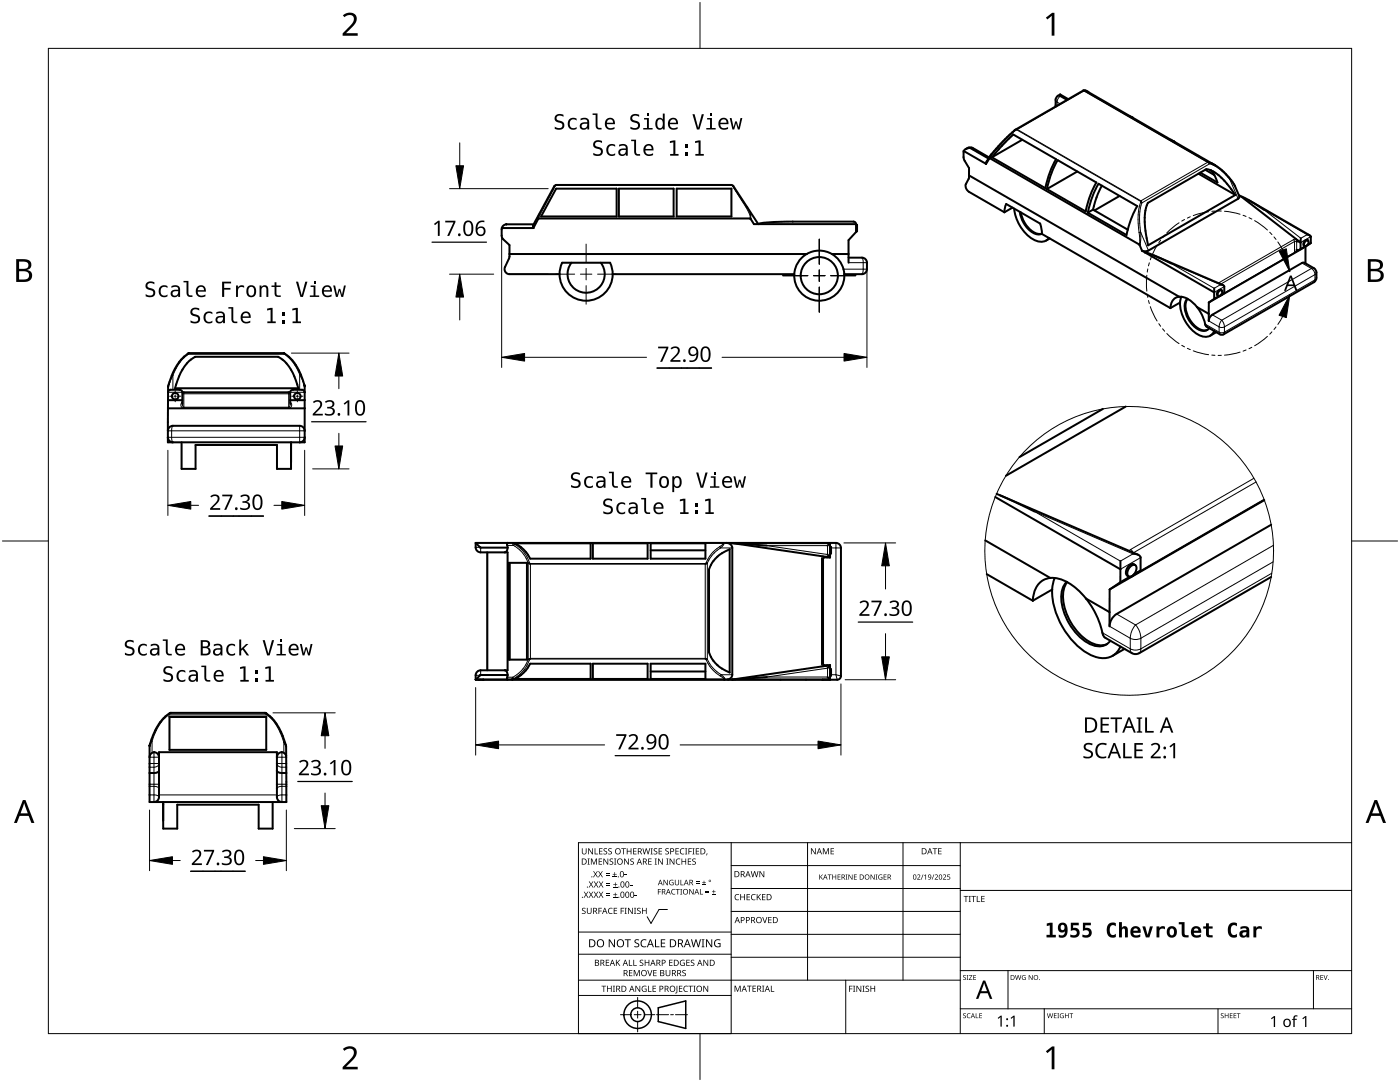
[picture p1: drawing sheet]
<svg xmlns="http://www.w3.org/2000/svg" width="279mm" height="216mm" viewBox="0 0 279 216" stroke-linecap="round" stroke-linejoin="round" font-family="sans-serif">
<g fill="none" stroke="#000" stroke-width=".4">
<path d="M211.6 19.1h.1M211.6 18.9l-.6 .4a1.85 1.85 0 0 0-.3 1.7v.2M211.6 18.9l1.6 .9M211.6 18.9v.2M211.6 19.1l1.3 .8M216.3 18l-13.7 7.9M216.3 18l.9 .3M217.2 18.3v.1M217.2 18.3h-.1l25.4 14.7M111 37.6h12.1v5.6h-15.1zM123.5 37.6h10.9v5.6h-10.9zM135 37.6h11v5.6h-11z"/>
<path d="M192.3 30.1v.2a2.53 2.53 0 0 0 .2 1.8l.9 1.4v1.5M192.3 30.1l4.5 2.6M192.7 29.8l.7-.4h.5l3.5 2M193.4 35v.5l-.7 1.5 .1 .5 .4 .7 7.3 4.2M193.4 35l41.9 24.2M193.6 29.5a1.41 1.41 0 0 0-1.3 .6M193.6 29.5h.1M193.7 29.5l3.6 2.1M196.8 32.7h.1M196.9 32.2l-.1 .5M196.9 32.2h.1M197.5 31.6l-.7 1.1"/>
<path d="M197.5 31.6h.1M197.5 31.6l29.9 17.2M201 28l1.2-1.2 8.6 5a18.6 18.6 0 0 0-2.2 5.7l-10.6-6.1zM202.6 25.9h.1M202.6 25.9l-3.3 3.3-1.5 1.7-.9 1.3M204 27.9l-6 3.5M211.1 32l7.7 4.4a19.3 19.3 0 0 0-2.1 5.8l-7.8-4.5a18.6 18.6 0 0 1 2.2-5.7zM215 34.2l-6.1 3.5M219.9 37.1l-1.1 2.3-.7 2.4M223.4 39.1l-5 2.9M234.1 28.1l.4 .2M239.2 34.7l7.3 4.2"/>
<path d="M239.5 34.4l3.5 2-.7-1.5M240.5 33.9l1.8 1M241.5 32.5l1 .5M241.6 34l-.8-.3-11.7 6.8a11.7 11.7 0 0 0-.2 7.4l.2 1 17.4-10M241.6 34a12 12 0 0 1 4.9 4.9M241.6 34l.7 .9M242.5 33a11.9 11.9 0 0 1 4 4.2l.8 2-.2 .5-17.9 10.3-.6 .1-.7-.1M247.2 38.9l.6 .3M247.8 39.3a16.9 16.9 0 0 1 4.5 2.6M247.8 39.3l11.8 9.1M249.1 39.9l12.3 7M100.2 45.5l-.1 1.5 .2 .5 1.4 1.4a5.5 5.5 0 0 1-.9 4.4 1 1 0 0 0 .9 1.4h10"/>
<path d="M100.2 45.5h6.3M101.7 50.7h59.3M106.5 45.5h.1M106.5 44.8h-5.4a.98 .98 0 0 0-.9 .7M107.4 43.7l-.9 1.8M107.4 43.6v.1M107.5 43.6h-.1M107.5 43.6h.1M111.7 54.7a5.3 5.3 0 0 0 5.3 5.3 5.3 5.3 0 0 0 5.3-5.3M114 52.4a3.7 3.7 0 0 0 .5 5 3.7 3.7 0 0 0 5 0 3.7 3.7 0 0 0 .4-5M122.3 54.7l-.2-1.4-.3-.9h-9.6l-.4 1.4-.1 .9M122.3 54.7h36.2"/>
<path d="M149.7 43.6h.1M149.7 43.6h-42.2M149.8 43.6h.1M149.8 43.6l.7 1.1h20.3M158.5 54.7a5 5 0 0 0 5 5.3 5 5 0 0 0 5-5.3M161 50.7a5 5 0 0 1 5 0M161 50.7a5 5 0 0 0-2.5 4M166 50.7h3.3M166 50.7a5 5 0 0 1 2.5 4M169.3 51.4h2.7a1 1 0 0 1 1 1v1.3a1 1 0 0 1-1 1h-3.5M170.8 44.9h.2v1.3h-.2M170.8 44.7v1.6l-1.5 1.6v4.5"/>
<path d="M170.8 44.7l-.2-.4-.3-.1h-12.1a26.9 26.9 0 0 0-6.9 .5l-4.9-7.6-.3-.2h-35.1l-.4 .3-4.2 7.7 .1 .6M200.5 42.4v-.9l.3-.8 6.8 3.9 .3 2.1 25.7 14.8M202.1 41.4l-1.6 1M202.4 41.6a8 8 0 0 0 4.7 6.5 1.95 1.95 0 0 0 2.2-.6M203.5 42.3a5.5 5.5 0 0 0 3.4 4.5l1-.2M203.7 42.4a5.6 5.6 0 0 0 3.3 4.2h.9M209.5 47.6l-.7 .4M217.1 42.4a18.6 18.6 0 0 1 2.1-5.7l7.8 4.4-1 1.8-.9 2.9M217.1 42.4l7.7 4.5 .3-1.1M218.1 41.8l-1 .6M218.1 41.8l7 4M227.4 48.8h.1"/>
<path d="M227.4 48.8v.1M227.4 48.9l.5 1.1M227.9 50l14.4 8.3M228.5 50.4a13.5 13.5 0 0 1 4.2 1.7l1 .5M230.3 51l13.8 5.9M235.3 59.2a4.4 4.4 0 0 1 3.6 2.1M235.3 59.2a2.05 2.05 0 0 0-1.7 2.3M235.8 59.2l-.3 1.2M237 59.6a3.2 3.2 0 0 0-.2 3.4 4.4 4.4 0 0 0 3.6 3l.5-.1 .4-.4M237 59.6a4.2 4.2 0 0 0 .8 4.7 2.95 2.95 0 0 0 3.2 1.5M242.3 59.6l-1.1 .8M242.3 58.3v1.3"/>
<path d="M242.3 57.5v.8M243.3 59.1l-1 .5M243.3 58l.5-.1a.75 .75 0 0 1-.7 1.2 .73 .73 0 0 1 .2-1.1zM243.4 59.1h.1M243.6 56.8a.55 .55 0 0 1 .7 .4v1.3M243.8 57.9a.66 .66 0 0 0-.8 .3 .66 .66 0 0 0 .1 .9M244 58.7l-.6 .4M244 58.7h.1M244.3 58.5l-.3 .2M244.3 58.5l-.6 .4M258.8 49.8h.1M258.8 48.2h.1"/>
<path d="M258.8 48.2l.2-.1 .6 .3M259.6 49.7l-.4 .2-.4-.1M259.6 48.4v1.3M259.6 47.5v.9M260.5 49.1l-.9 .6M260.5 49.2l-19.3 11.2M260.5 49.2v3.3M260.6 48.1l.4-.1a.75 .75 0 0 1-.6 1.1 .73 .73 0 0 1 .2-1zM260.9 46.8l.3 .1 .4 .3M261 48a.66 .66 0 0 0-.8 .3 .66 .66 0 0 0 .2 .8M261.6 47.2h.1M261.6 47.2v1.3"/>
<path d="M261.6 48.5l-.7 .4M261.6 48.5l-1.1 .7M33.5 79.9h2.9M33.5 78.3l.1-.3 .4-.2h1.8l.5 .2 .1 .3M33.5 77.1h.1M36.4 78.3v2.3M36.4 78.3h21.5M37.6 70.5a10.9 10.9 0 0 0-4.1 6.6M37.6 70.5h.1M37.7 72.1l1.3-.9h16.5a8.5 8.5 0 0 1 3.8 5.5l.2 .8h-24.6l1.1-3.1 .8-1.3zM56.7 70.5h.1M56.7 70.5h-19.1"/>
<path d="M56.7 70.5a10.3 10.3 0 0 1 4.1 6.5M57.9 78.3l.1-.3 .5-.2h1.8h.2l.3 .5M57.9 79.9h2.9M57.9 78.3v2.3M60.8 77h.1M60.8 77v11.3h-27.3v-11.1M235.5 60.4a7.5 7.5 0 0 0 4.2 6.6 1.89 1.89 0 0 0 2.6-.9M235.5 60.4l-1.9 1.1M238.9 61.3a13.4 13.4 0 0 1 1.9 3.8l2.7 1.6M238.9 61.3l2.3 1.3M241.2 62.6v1.4l.2-.7 .5-.5 18.1-10.4h.3l2.1 1.3a1.87 1.87 0 0 1 .3 1.7l-.1 .5-.4 .4-18 10.4h-.7M241.2 60.4v2.2"/>
<path d="M242.7 66.3l-1.2 .7M33.5 86a1 1 0 0 1 1-1h25.3a1 1 0 0 1 1 1M33.5 87.3a1 1 0 0 0 1 1M33.5 81.5h27.3M36.2 88.3v5.3h2.8v-4.8h16.3v4.8h2.8v-5.3M60.8 87.3a1 1 0 0 1-1 1M198.6 99.2l25 14.4M198.9 98.5l7.6 3.6M199.5 98.8l27.6 11.9M220.1 81.6l-16.6 9.6M224.7 81.1l-23.9 13.8M252.3 99.8l-30.8 17.8"/>
<path d="M94.9 108.3l1 1h5.4M94.9 108.3h71.9a1 1 0 0 1 1 1v25.6a.75 .75 0 0 1-.7 .7h-71.6M94.9 108.3v.9a1 1 0 0 0 1 1h5.4v23.6h-5.4a1 1 0 0 0-1 1v.8M97.2 110.2v23.6M101.2 108.5l.1 .8M101.3 109.3a.85 .85 0 0 1-.5 .9M101.3 108.3l-.1 .2M101.3 108.3h.1M101.6 112.3h3.6v19.3h-3.6zM101.7 112.3v19.3M102.8 108.4h15.1v3.1h-12.1l-.6-1-.7-.9zM118.3 108.4h10.9v3.1h-10.9z"/>
<path d="M129.9 108.4h10.9v3.1h-10.9zM129.9 109.8h10.9M143 111.3l1.1-.9 1.5-.8v24.6a6.6 6.6 0 0 1-4.1-4v-16.6l.5-1.1zM144.9 108.3a1.13 1.13 0 0 1 1.2 1v25.3a1.04 1.04 0 0 1-.8 1M146.1 108.4l19.6 2.8M146.1 108.4h19.6l-.5 .5M146.1 108.4l6.9 .5M165.2 110.6l.5 .6M165.7 111.2h-1.1l-.3 .3v20.9l.3 .3h1.1M165.7 109.1h.2v1.3h-.2M165.7 108.3v2.9M196.6 107.8l13 7.5"/>
<path d="M196.9 114.6l9.2 5.3M209.6 115.3a3.9 3.9 0 0 0-3.4 3.8l-.1 .8M209.6 115.3a8.4 8.4 0 0 1 6.4 3.3l.7 .8M210 117.6a15.2 15.2 0 0 0 7.9 13.2 3.9 3.9 0 0 0 5.5-1.3l.2-.5M210 117.6l-3.9 2.3M210.5 115.3l-.3 .9-.2 1.4M212.9 116.1a5.2 5.2 0 0 0-.8 5.3 11.3 11.3 0 0 0 5.7 7.3 2.84 2.84 0 0 0 3.8-.9M213 116.2a6.1 6.1 0 0 0-.3 5.9 10.5 10.5 0 0 0 6.1 6.6h1.5l.6-.2M216.7 119.4l4.7 2.7M221.5 117.6l-.1 4.5M223.6 116.2l-2.1 1.4M223.6 113.6v2.6"/>
<path d="M223.6 112v1.6M225.5 113.2a.73 .73 0 0 1 1-.4 .73 .73 0 0 1 .2 1.1 1.35 1.35 0 0 1-1.5 1.1 1.35 1.35 0 0 1 .3-1.8zM225.5 115.1l-1.9 1.1M225.7 115.1h.1M226.1 110.5a1.21 1.21 0 0 1 1.5 .8v2.5M226.5 112.8a1.03 1.03 0 0 0-1.5 .5 1.03 1.03 0 0 0 .2 1.7M227.1 114.2l-1.4 .9M227.6 113.8l-.5 .4M227.6 113.8l-1.3 .8M253.7 104.7l-30.9 17.8a3.1 3.1 0 0 0-1.4 2.5v-2.9M253.7 115.1l-26.3 15.2a1.5 1.5 0 0 1-1.5 0l-5.3-3-.5-.6a17.2 17.2 0 0 0-3.4-7.3M94.9 135.6h1.6"/>
<path d="M95 135.6h6.3M95 135.6h-.1M100.8 133.8a.85 .85 0 0 1 .5 .9M101.2 135.5l.1 .1M101.3 135.6h.1M101.3 134.7l-.1 .8M101.3 134.7h-5.4l-.9 .9M102.2 135.6h-.9M102.2 135.6h.1M102.3 135.6h-.1M102.3 135.6h.1M105.8 132.4h12.1v3.1h-15.1l1.7-1.2 .7-.9z"/>
<path d="M118.3 132.4h10.9v3.1h-10.9zM129.9 132.4h10.9v3.1h-10.9zM129.9 134h10.9M144.5 135.6h.1M144.5 135.6h-42.2M144.6 135.6h.1M144.6 135.6h.7M145.3 135.6h20.4M165.2 135.1l.5 .5M165.7 132.7l-19.6 2.9 6.9-.5M165.7 133.5h.2v1.3h-.2M165.7 132.7v2.9"/>
<path d="M165.7 135.6h-1.5M165.7 132.7l-.5 .6M224.4 129.5l-2.4 1.4M29.8 151.1a.94 .94 0 0 1 1-1 .94 .94 0 0 1 .9 1M29.9 148.8l-.1 11.2h27.3v-11M29.9 148.8h.1M29.9 148.5v.3M29.9 148.5h.1M31.7 153.8a.92 .92 0 0 1-1 .4h-.9M33.8 143h19.3v6.6h-19.3zM33.8 143.1h19.3M33.9 142.3a9.8 9.8 0 0 0-4 6.2"/>
<path d="M34 142.3h-.1M53 142.3h-19M53 142.3h.1M53 142.3l.9 .7a12.8 12.8 0 0 1 3.2 5.9M55.3 153.8a.92 .92 0 0 0 1 .4h.8M57.1 148.9h.1M57.1 150.8a.94 .94 0 0 0-1-.7 .94 .94 0 0 0-.8 1M30.7 160a1 1 0 0 0 1-1v-8.9h23.6v8.9a1 1 0 0 0 1 1M32.6 160v5.3h2.8v-4.7h16.2v4.7h2.8v-5.3"/>
<circle cx="163.5" cy="55" r="3.7"/>
<circle cx="35" cy="79.1" r=".65"/>
<circle cx="59.3" cy="79.1" r=".65"/>
</g>
<g fill="none" stroke="#000" stroke-width=".2">
<path d="M210.7 20l.3 .4M211.2 19.1h.4M211.6 19.2l-.4 .5-.2 .7M216.2 18.1l.1 .1M216.3 18l.1 .1M216.3 18.2l-13.3 7.6M216.3 18.2l24.7 14.2M216.4 18.1h.1M216.4 18.1l-.1 .1M216.4 18.1l24.7 14.3M216.4 18.1h.3M216.7 18.1h.1"/>
<path d="M216.8 18.1h.1M110.8 37.1l-3 5.7M110.8 37.1l-.2 .1M111 36.9l-.2 .2M111 36.9h34.9M111 36.9h.1M145.9 36.9h.1M145.9 36.9l.2 .2M146.1 37.1l2.8 4.3M146.1 37.1h.3M193.1 29.5h.4M194.1 29.5h-.4"/>
<path d="M197.5 31.6h.1M197.7 31l-.2 .6M197.9 30.8v.2M197.9 31l-.4 .6M202.6 25.9v.1M202.6 26l-2.3 2.2-2.4 2.8M202.7 25.8v.1M202.9 25.9l-.3 .1M202.9 25.9h.1M202.9 25.9l24.7 14.3M203 25.8h-.3M203 25.8l-.1 .1"/>
<path d="M203 25.8l24.7 14.3M210.7 21v.2M211 20.4l.6 .3M211 20.4v.7M241 32.4l.4 .3M241 32.4l-13.3 7.7M241.1 32.4h.1M241.1 32.4h-.1M241.1 32.4l.3 .1M241.4 32.5v.2M241.4 32.5h.1M241.4 32.7a8.7 8.7 0 0 1 4 3.1"/>
<path d="M241.4 32.7l-13.5 7.8M245.4 35.8l1.7 3.9M245.4 35.8l1.1 1.4M245.5 35.7l-.1 .1M107.5 43.6h.1M107.8 42.8h-.2l-.2 .9M107.8 42.8l-.3 .8M148.9 41.4l.7 1.5 .1 .7M148.9 41.4h.2l.5 .8 .2 .9v.5M149.7 43.6h.1M149.8 43.6h.1M168.3 53.7h4.7"/>
<path d="M169.3 52.4h3.7M172 51.4l.2 .6 .1 1.7-.1 .7-.2 .3M227.3 46.4l.1 2.4M227.4 48.8h.1M227.6 40.2h.1M227.6 40.4a12.8 12.8 0 0 0-.3 6M227.6 40.4l.3 .1M227.6 40.2v.2M227.6 46.3l-.3 .1M227.6 46.3a4.3 4.3 0 0 1-.2 2.6M227.6 46.3l1.6 3.7M227.7 40.1l.2 .4"/>
<path d="M227.7 40.1l-.1 .1M227.9 40.5a12.5 12.5 0 0 0-.3 5.8M233.7 52.6l9.9 4.2-1.3 .7zM243.3 56.4l-.1 .1M243.3 56.4l.2 .3M243.5 59.1h-.1M243.5 59v.1M244.1 58.6l-.1 .1M244.3 57.2l-2 1.1M252.3 41.9l8.6 4.9-1.3 .7zM258.1 47.8l.3 .4M258.1 47.8l-14.8 8.6"/>
<path d="M258.3 50.5l-14.8 8.6M258.4 48.2h.4v1.6l-.4 .6M258.4 50.4l-.1 .1M258.4 48.2l-14.8 8.5M258.4 48.2v2.2M258.4 50.4l-14.1 8.1M258.7 47.7l-.6 .1M259.2 48.1l-.1 .1M259.3 49.9l-1 .6M259.8 52.5l1.9 1.1M261.6 47.2l-2 1.2M261.7 53.6l-17.9 10.3"/>
<path d="M261.7 53.6l.5 .5 .2 .7M262.2 53.5l-.5 .1M262.4 55.9l-.2 .4M262.4 54.8v1.1M262.4 55.9l-18 10.4M262.4 54.8l-18 10.4M262.7 55.4l-.3 .5M262.7 54.4l-.3 .4M33.5 78.3h2.9M34.5 74.9l-1 2.3M34.5 74.9v2.9M34.5 74.9l-.2 .1"/>
<path d="M36.4 78.6h21.5M36.7 78.3v3.2M37.4 70.6l.2 .1M37.6 70.7a8.7 8.7 0 0 0-3.1 4.2M37.6 70.7h19.2M37.8 70.5l-.2 .2M37.8 70.5h.1M56.6 70.5h.1M56.6 70.5l.1 .1M56.7 70.6l.1 .1M56.8 70.7a8.4 8.4 0 0 1 3 4M56.9 70.6l-.1 .1"/>
<path d="M57.6 78.3v3.2M57.9 78.3h2.9M59.8 74.7l.2 .1M59.8 74.7v3.1M59.8 74.7l.9 2.2M60.7 76.9l.1 .2M240.5 64.7l2.8 1.6M241.2 64l2.1 1.2M241.9 62.8l1.9 1.1M243.3 65.2v1.1M243.3 65.2l.5 .2 .6-.2M243.3 66.3l.2 .4"/>
<path d="M243.8 63.9l.4 .7 .2 .6M243.8 63.9l-.4 .7-.1 .6M244.4 66.3l-.6 .1-.5-.1M244.4 66.3l-.2 .4M244.4 65.2v1.1M33.5 86h27.3M33.5 87.3h27.3M34.5 85l-.2 .3v.7v1.6l.2 .7M36.4 80.6v.3l.3 .4h20.9l.2-.1 .1-.6M36.4 80.2a.66 .66 0 0 0-.3 .8 .66 .66 0 0 0 .6 .5M36.7 81.5h20.9M57.9 80.2a.66 .66 0 0 1 .3 .8 .66 .66 0 0 1-.6 .5"/>
<path d="M59.8 85v3.3M250.2 95.4l-24.5 14.2M250.7 96.2l-24.5 14.1M252.3 99.6l-24.7 14.3M252.3 99.8l-26.3 15.2M94.9 109.2h.9M95.9 109.3v.9M97.3 110.2v23.6M101.2 108.8h1.3M102.4 108.4l.1 .4M102.4 108.4h.1M102.5 108.3l-.1 .1"/>
<path d="M102.5 108.4h.1M102.5 108.4l.2 .2M102.5 108.8a6.4 6.4 0 0 1 2.9 3.6M102.5 108.3v.1M102.5 108.3h.1M102.5 108.3h41.7M102.7 108.6a6.5 6.5 0 0 1 2.9 3.6M102.7 108.6l-.2 .2M105.4 112.4v19.2M105.4 112.4l.5 .2h34.8l.5-.2M105.6 112.2l.3 .2M105.6 112.2l-.2 .2"/>
<path d="M105.9 112.4v19.1M105.9 112.4h34.8M140.7 112.4v19.1M141 112.3l-.3 .1M141 112.3l.2 .1M141.2 112.4v19.2M143.6 109.1l-1.7 1.5-.9 1.7M143.6 109.1l.2 .2M143.8 109.3l-1.6 1.4-1 1.7M143.8 109.3h2.3M144.2 108.3l.1 .1M144.2 108.3h.1"/>
<path d="M144.3 108.3l.1 .1a.48 .48 0 0 1-.3 .7l-.3 .2M144.3 108.4h.1M144.4 108.4l-.8 .7M153 108.9h12.2v1.7zM164 111.5v20.9M164 111.5h.3M164.2 111l-.2 .5M165 111.1l.1 .1M165.9 109.3h1.9M166.8 108.3v26.3M206.5 102.1l19.6 8.4-2.5 1.5zM225.7 109.6l.4 .6"/>
<path d="M225.7 109.6l-.3 .3M226 115l-.4 .2 .1-.1M226.1 114.9l-.1 .1M227.1 114.2l-.1 .1M227.6 111.3l-4 2.3M253.8 114.4l-26.1 15.1M254.1 112.1l-26.4 15.3M254.1 108.8l-27.5 15.9M94.9 134.8h.9M95.6 135.6h.1M95.9 133.8v.9M96.4 135.6h.1"/>
<path d="M101.2 135.1h1.2M102.3 135.6h.1M102.4 135.1l-.2 .5M102.4 135.1l.2 .3M102.6 135.4l-.3 .2M105.4 131.6l-.6 1.3-.6 .8-1.8 1.4M105.4 131.6l.2 .1M105.6 131.7a6.7 6.7 0 0 1-3 3.7M105.9 131.5l-.3 .2M105.9 131.5h34.8M140.7 131.5l.3 .2M141 131.7a6.7 6.7 0 0 0 2.7 3.2"/>
<path d="M141.2 131.6l1 1.6 1.7 1.4M141.2 131.6l-.5-.2h-34.8l-.5 .2M141.2 131.6l-.2 .1M143.7 134.9l.9 .7M143.9 134.6l-.2 .3M143.9 134.6l.4 .3a.47 .47 0 0 1 .3 .7M143.9 134.6h2.2M144.5 135.6h.1M144.6 135.6h-.1M153 135.1l12.2-1.8v1.8zM164 132.4l.2 .6M164 132.4h.3"/>
<path d="M165.1 132.7l-.1 .1M165.9 134.6h.9M166.8 134.6l1 .3M166.8 134.6l.3 1M220 126.3l5.6 3.2M221.4 125l4.2 2.4M222.8 122.5l3.8 2.2M225.6 127.4a2.34 2.34 0 0 0 2.1 0M225.6 129.5l.3 .8M225.6 127.4v2.1M226.6 124.7a4.2 4.2 0 0 1 1.1 2.7M226.6 124.7a4.2 4.2 0 0 0-1 2.7"/>
<path d="M227.7 127.4v2.1M227.7 129.5a2.34 2.34 0 0 1-2.1 0M227.7 129.5l-.3 .8M29.8 148.9h.1M29.8 152.4h1.9a.9 .9 0 0 1-1 .7h-.9M29.8 158.6a1.87 1.87 0 0 1 1.9 .4M29.8 156.9a1.87 1.87 0 0 1 1.9 .4M29.8 156.5h1.9M29.8 151.1h1.9M29.9 148.8h-.1M30.3 147.9l-.4 .9M30.3 147.9v2.3"/>
<path d="M30.3 147.9h-.2M30.7 150.1v9.9M31.7 158.6h23.6M33.7 142.4l.2 .1M33.9 142.5a9.7 9.7 0 0 0-3.6 5.4M33.9 142.5h19.2M34.1 142.2l-.2 .3M34.1 142.2h.1M52.9 142.2h.1M52.9 142.2l.2 .3M53.1 142.5a10.1 10.1 0 0 1 3.5 5.6M53.2 142.4l-.1 .1"/>
<path d="M55.3 156.5h1.8M55.3 151.1h1.8M56.3 150.1v9.9M56.6 148.1v2.1M56.6 148.1l.5 .9M56.6 148.1l.3 .1M57.1 152.4h-1.8a.9 .9 0 0 0 1 .7h.8M57.1 158.6a1.87 1.87 0 0 0-1.8 .4M57.1 156.9a1.87 1.87 0 0 0-1.8 .4"/>
</g>
<circle cx="225.4" cy="109.9" r="28.8" fill="none" stroke="#000" stroke-width=".2"/>
<path d="M9.7 9.7h260v196.5h-260z" fill="none" stroke="#000" stroke-width=".2"/>
<path d="M139.7 .5v9.2M.5 108h9.2M269.7 108h9.2M139.7 206.2v9.2" fill="none" stroke="#000" stroke-width=".2"/>
<g fill="#000">
<path d="M68.4 3.1a1.64 1.64 0 0 1 2.8 .4 2.52 2.52 0 0 1-1.2 2.2l-.9 .9h2.3v.5h-3v-.4l1.2-1.2a1.95 1.95 0 0 0 .9-2.2 1.23 1.23 0 0 0-1.8 .1zM208.7 3.5l1.3-.9h.4v4.5h-.5v-4l-.9 .8zM68.4 209.3a1.64 1.64 0 0 1 2.8 .4 2.52 2.52 0 0 1-1.2 2.2l-.9 1h2.3v.5h-3v-.5l1.2-1.2a1.95 1.95 0 0 0 .9-2.1 1.23 1.23 0 0 0-1.8 .1zM208.7 209.8l1.3-1h.4v4.6h-.5v-4l-.9 .7z"/>
<path d="M3.2 51.7h1.3a1.28 1.28 0 0 1 1.7 1.3 1.04 1.04 0 0 1-.8 .9 1.23 1.23 0 0 1 1 1.5 1.23 1.23 0 0 1-1.6 .9h-1.6zM3.8 54.1v1.7h.9a.86 .86 0 0 0 1.1-.9 .86 .86 0 0 0-1.1-.8zM3.8 52.2v1.4h.8a.78 .78 0 0 0 1.1-.7 .78 .78 0 0 0-1.1-.7z"/>
<path d="M273 51.7h1.3a1.28 1.28 0 0 1 1.7 1.3 1.04 1.04 0 0 1-.9 .9 1.23 1.23 0 0 1 1 1.5 1.23 1.23 0 0 1-1.5 .9h-1.6zM273.6 54.1v1.7h.9a.86 .86 0 0 0 1.1-.9 .86 .86 0 0 0-1.2-.8zM273.6 52.2v1.4h.8a.78 .78 0 0 0 1-.7 .78 .78 0 0 0-1.1-.7z"/>
<path d="M4.6 159.6h.5l1.8 4.6h-.6l-.6-1.4h-1.8l-.5 1.4h-.6zM4.8 160.2l-.7 2.1h1.4z"/>
<path d="M274.3 159.6h.5l1.8 4.6h-.6l-.5-1.4h-1.8l-.6 1.4h-.6zM274.6 160.2l-.7 2.1h1.4z"/>
</g>
<g fill="none" stroke="#000" stroke-width=".2">
<path d="M145.9 168.1v38.1h-30.5v-38.1h154.3M145.9 172.7h45.7M145.9 177.3h45.7M161.2 168.1v27.5M180.2 168.1v27.5M191.6 168.1v38.1M191.6 177.7h78.1M115.4 198.6h30.5M115.4 195.6h76.2M115.4 190.4h30.5M115.4 186h30.5M127.3 199v2.1"/>
<path d="M133.2 181.5h-1.7l-1.6 2.8-.7-1.4M145.9 181.9h45.7M145.9 186.4h45.7M145.9 191h45.7M168.8 195.6v10.6M191.6 193.7h78.1M201.2 193.7v7.6M262.1 193.7v7.6M123.8 202.5h2.1M126.6 202.5h1.3M127.3 201.8v1.4M127.3 203.8v2.1"/>
<path d="M128.6 202.5h2.1M131 202.5h2.4M133.8 202.5h.6M134.8 202.5h2.4M191.6 201.3h78.1M208.4 201.3v4.9M243.1 201.3v4.9"/>
</g>
<g fill="#000">
<path d="M116.1 169.3h.2v.8a.32 .32 0 0 0 .3 .3 .32 .32 0 0 0 .3-.3v-.8h.2v.8a.47 .47 0 0 1-.5 .4 .47 .47 0 0 1-.5-.5zM116.5 177.9h.2l.3 .5 .3-.5h.1l-.4 .6 .4 .6h-.1l-.3-.5-.4 .5h-.1l.4-.6zM117.3 171.3h.4l-.1 .1v1l.1 .1h-.4l.1-.1v-1zM117.4 169.3h.2l.6 1v-1h.1v1.2h-.1l-.7-1v1h-.1zM117.5 177.9h.2l.3 .5 .3-.5h.1l-.4 .6 .4 .6h-.1l-.4-.5-.3 .5h-.1l.4-.6zM117.5 175.9h.2l.3 .5 .3-.5h.1l-.4 .6 .5 .6h-.2l-.3-.5-.4 .5h-.1l.4-.6zM117.9 171.3h.3l.3 1 .4-1h.2v1.2h-.1v-1l-.4 1h-.1l-.4-1v1h-.2zM118.7 169.3h.1v1h.6v.2h-.7zM118.4 173.8h.1l.3 .5 .3-.5h.2l-.4 .6 .4 .7h-.1l-.4-.6-.3 .6h-.1l.4-.7zM118.5 177.9h.2l.2 .5 .3-.5h.2l-.4 .6 .4 .6h-.1l-.4-.5-.3 .5h-.1l.4-.6zM118.5 175.9h.2l.3 .5 .3-.5h.1l-.4 .6 .4 .6h-.1l-.3-.5-.4 .5h-.1l.4-.6zM119.5 171.3h.7v.1h-.6v.4h.5v.2h-.5v.4h.6v.1h-.7z"/>
<path d="M119.6 169.3h.6v.1h-.5v.4h.5v.1h-.5v.4h.5v.2h-.6zM119.4 173.8h.1l.3 .5 .3-.5h.2l-.4 .6 .4 .7h-.1l-.4-.6-.3 .6h-.2l.5-.7zM119.5 177.9h.1l.3 .5 .3-.5h.2l-.4 .6 .4 .6h-.1l-.4-.5-.3 .5h-.1l.4-.6zM119.5 175.9h.2l.3 .5 .3-.5h.1l-.4 .6 .4 .6h-.1l-.4-.5-.3 .5h-.1l.4-.6zM120.9 174.6h.8v.1h-.8zM120.9 174.2h.8v.1h-.8zM121 178.7h.8v.1h-.8zM121 178.3h.8v.1h-.8zM121 176.6h.8v.1h-.8zM121 176.3h.8v.1h-.8zM120.5 169.4l.4-.1h.3l-.1 .1a.25 .25 0 0 0-.4-.1 .25 .25 0 0 0 0 .4 .4 .4 0 0 1 .5 .3 .4 .4 0 0 1-.3 .5 .4 .4 0 0 1-.5-.2h.2a.27 .27 0 0 0 .4-.1 .27 .27 0 0 0-.3-.3l-.2-.2zM120.4 171.3h.2l.6 1v-1h.2v1.2h-.2l-.6-1v1h-.2z"/>
<path d="M121.4 169.4l.5-.1h.2v.1a.25 .25 0 0 0-.4-.1 .25 .25 0 0 0 0 .4 .4 .4 0 0 1 .4 .3 .4 .4 0 0 1-.2 .5 .4 .4 0 0 1-.5-.2h.1a.27 .27 0 0 0 .5-.1 .27 .27 0 0 0-.4-.3l-.2-.2zM122.3 174.9h.8v.2h-.8zM122.4 179h.8v.1h-.8zM122.4 177h.8v.1h-.8zM121.7 171.4l.4-.1 .3 .1-.1 .1a.25 .25 0 0 0-.4-.1 .25 .25 0 0 0 0 .4 .4 .4 0 0 1 .5 .3 .4 .4 0 0 1-.3 .5 .4 .4 0 0 1-.5-.3l.2 .1a.27 .27 0 0 0 .4-.2 .27 .27 0 0 0-.3-.3l-.2-.2zM122.6 174h.1v.4h.4v.1h-.4v.4h-.1v-.4h-.3v-.1h.3zM122.7 178.1h.1v.4h.4v.1h-.4v.3h-.1v-.3h-.3v-.1h.3zM122.7 176.1h.2v.3h.3v.2h-.3v.3h-.2v-.3h-.3v-.2h.3zM122.5 171.3h.5l-.2 .1v1l.2 .1h-.5l.2-.1v-1zM124 169.3h.9v.1h-.4v1.1h-.1v-1.1h-.4zM124.7 174.5h.4v.2h-.4zM124.6 171.3h.1l.7 1v-1h.1v1.2h-.2l-.6-1v1h-.1z"/>
<path d="M125.7 176.6h.5v.1h-.5zM125.1 169.3h.1v.5h.7v-.5h.1v1.2h-.1v-.6h-.7v.6h-.1zM125.8 171.4l.5-.1 .2 .1v.1a.25 .25 0 0 0-.4-.1 .25 .25 0 0 0 0 .4 .4 .4 0 0 1 .4 .3 .4 .4 0 0 1-.2 .5 .4 .4 0 0 1-.5-.3l.1 .1a.27 .27 0 0 0 .5-.2 .27 .27 0 0 0-.4-.3l-.2-.2zM126.7 178.6h.4v.2h-.4zM126.4 169.3h.6v.1h-.5v.4h.5v.1h-.5v.4h.5v.2h-.6zM128.2 169.3h.2l.2 1 .3-1h.2l.2 1 .3-1h.1l-.3 1.2h-.1l-.3-1.1-.3 1.1h-.2zM129.4 171.3h.6v.1h-.5v.4h.5v.2h-.5v.4h.5v.1h-.6zM129.8 169.3h.5l-.2 .1v1l.2 .1h-.5l.2-.1v-1zM130.7 171.3h.4l-.1 .1v1l.1 .1h-.4l.1-.1v-1zM130.5 169.4l.4-.1h.3l-.1 .1a.25 .25 0 0 0-.4-.1 .25 .25 0 0 0 0 .4 .4 .4 0 0 1 .5 .3 .4 .4 0 0 1-.3 .5 .4 .4 0 0 1-.5-.2h.2a.27 .27 0 0 0 .4-.1 .27 .27 0 0 0-.3-.3l-.2-.2zM131.3 177.4h.6v.1h-.5v.4h.5v.1h-.5v.5h-.1zM131.4 169.3h.7v.1h-.5v.4h.5v.1h-.5v.4h.5v.2h-.7z"/>
<path d="M131.3 171.3h.2l.7 1-.1-1h.2v1.2h-.2l-.6-1v1h-.2zM132.4 175.6h.2l.6 .9v-.9h.1v1h-.2l-.6-.9v.9h-.1zM133 171.3h.4l-.1 .1v1l.1 .1h-.4l.1-.1v-1zM132.8 169.4l.4-.1h.3l-.1 .1a.25 .25 0 0 0-.3-.1 .25 .25 0 0 0 0 .4 .4 .4 0 0 1 .4 .3 .4 .4 0 0 1-.3 .5 .4 .4 0 0 1-.4-.2h.1a.27 .27 0 0 0 .5-.1 .27 .27 0 0 0-.4-.3l-.2-.2zM133.7 175.7l.5-.2 .2 .1v.1a.45 .45 0 0 0-.7 .4 .45 .45 0 0 0 .6 .4v-.3h-.2v-.1h.3v.5a.6 .6 0 0 1-.8-.1 .6 .6 0 0 1 .1-.8zM134.1 177.5l.4-.1h.3l-.1 .2a.44 .44 0 0 0-.6 .4 .44 .44 0 0 0 .6 .3 .52 .52 0 0 1-.7 0 .52 .52 0 0 1 .1-.8zM133.6 171.3h.2l.7 1v-1h.1v1.2h-.2l-.6-1v1h-.2zM134.9 177.4h.8v.1h-.4v1h-.1v-1h-.3zM135 171.5l.5-.2 .3 .1-.1 .1a.49 .49 0 0 0-.7 .4 .49 .49 0 0 0 .7 .5 .52 .52 0 0 1-.6 0 .52 .52 0 0 1-.2-.6zM134.8 169.3h.7v.1h-.6v.4h.5v.1h-.5v.4h.6v.2h-.7zM134.7 175.6h.1v.7a.28 .28 0 0 0 .3 .2 .28 .28 0 0 0 .3-.2v-.7h.1v.7a.42 .42 0 0 1-.4 .4 .42 .42 0 0 1-.4-.4zM135.8 175.6h.1v.9h.5v.1h-.6z"/>
<path d="M135.8 177.4h.3l-.1 .1v.9l.1 .1h-.3l.1-.1v-.9zM135.8 169.4l.5-.2 .3 .1-.1 .1a.49 .49 0 0 0-.7 .5 .49 .49 0 0 0 .8 .4 .52 .52 0 0 1-.7 .1 .52 .52 0 0 1-.2-.6zM136 171.3h.2v.5h.6v-.5h.1v1.2h-.1v-.5h-.6v.5h-.2zM136.7 169.3h.5l-.2 .1v1l.2 .1h-.5l.2-.1v-1zM137.4 169.3h.7v.1h-.6v.4h.5v.2h-.5v.5h-.1zM137.3 171.3h.6v.1h-.5v.4h.5v.2h-.5v.4h.5v.1h-.6zM137.6 177.4h.1l.6 .9v-.9h.1v1.1h-.1l-.6-.9v.9h-.1zM138.2 169.3h.4l-.1 .1v1l.1 .1h-.4l.1-.1v-1zM138.9 176.2h.7v.1h-.7zM138.9 175.9h.7v.1h-.7zM138.2 171.4l.4-.1 .3 .1-.1 .1a.25 .25 0 0 0-.4-.1 .25 .25 0 0 0 0 .4 .4 .4 0 0 1 .5 .3 .4 .4 0 0 1-.3 .5 .4 .4 0 0 1-.5-.3l.2 .1a.27 .27 0 0 0 .4-.2 .27 .27 0 0 0-.3-.3l-.2-.2zM138.9 169.3h.6v.1h-.5v.4h.5v.1h-.5v.4h.5v.2h-.6z"/>
<path d="M139.7 177.4h.1v1h.5v.1h-.6zM140.1 176.5h.8v.1h-.8zM140.4 175.7h.2v.3h.3v.2h-.3v.3h-.2v-.3h-.3v-.2h.3zM140.8 178h.7v.2h-.7zM140.8 177.7h.7v.1h-.7zM141 170.3h.2l-.3 .4zM142.1 178.4h.7v.1h-.7zM142.4 177.6h.1v.3h.3v.1h-.3v.3h-.1v-.3h-.3v-.1h.3zM146.8 178.6l.4-.2 .3 .1v.1a.49 .49 0 0 0-.7 .4 .49 .49 0 0 0 .7 .5 .52 .52 0 0 1-.7 0 .52 .52 0 0 1-.2-.6zM147.7 178.4h.2v.5h.6v-.5h.2v1.2h-.2v-.5h-.6v.5h-.2zM149 178.4h.7v.1h-.5v.4h.4v.2h-.4v.4h.5v.1h-.7zM150 178.6l.5-.2 .3 .1-.1 .1a.49 .49 0 0 0-.7 .4 .49 .49 0 0 0 .8 .5 .52 .52 0 0 1-.7 0 .52 .52 0 0 1-.2-.6z"/>
<path d="M149.8 173.8h.2l.2 1.1 .3-1.1h.2l.3 1.1 .2-1.1h.2l-.3 1.2h-.2l-.3-1-.3 1h-.1zM151 178.4h.2v.6l.5-.6h.2l-.5 .5 .5 .7h-.2l-.4-.6-.1 .6h-.2zM151.6 173.8h.1l.7 1v-1h.1v1.2h-.2l-.6-1v1h-.1zM152.1 178.4h.7v.1h-.6v.4h.5v.2h-.5v.4h.6v.1h-.7zM161.8 169.3h.2l.7 1v-1h.1v1.2h-.2l-.6-1v1h-.2zM163.5 174.5h.1v.5l.6-.5-.4 .4 .5 .6h-.2l-.4-.5-.1 .5h-.1zM164.2 169.3h.2l.4 .9 .4-.9h.2v1.2h-.1v-1.1l-.4 1.1h-.1l-.4-1.1v1.1h-.2zM165.2 174.5h.7v.1h-.3v.9h-.1v-.9h-.3zM165.8 169.3h.6v.1h-.5v.4h.5v.1h-.5v.4h.5v.2h-.6zM166.1 174.5h.1v.4h.6v-.4h.1v1h-.1v-.5h-.6v.5h-.1zM167.2 174.5h.5v.1h-.4v.3h.4v.1h-.4v.4h.4v.1h-.5zM168.8 174.5h.3l-.1 .1v.8l.1 .1h-.3l.1-.1v-.8z"/>
<path d="M169.3 174.5h.2l.5 .8v-.8h.1v1h-.1l-.6-.8v.8h-.1zM170.4 174.5h.6v.1h-.5v.3h.5v.1h-.5v.4h.5v.1h-.6zM173.7 174.5h.2l.5 .8v-.8h.1v1h-.1l-.5-.8v.8h-.2zM174.7 174.5h.4l-.1 .1v.8l.1 .1h-.4l.2-.1v-.8zM175.4 174.6l.5-.1h.2l-.1 .2a.42 .42 0 0 0-.6 .3 .42 .42 0 0 0 .6 .4v-.3h-.2v-.1h.3v.5a.56 .56 0 0 1-.7-.1 .56 .56 0 0 1 0-.8zM176.3 174.5h.6v.1h-.4v.3h.4v.1h-.4v.4h.4v.1h-.6zM183 174.6a.37 .37 0 0 1 .6 0 .37 .37 0 0 1-.2 .6l-.2 .2h.5v.1h-.7l.3-.4a.27 .27 0 0 0 .3-.3 .27 .27 0 0 0-.4-.2zM184.2 174.5h.1l-.4 1h-.1zM184.4 174.7l.4-.2v1h-.1v-.9l-.2 .2zM186.3 174.5h.2l-.4 1h-.1zM186.1 169.3h.9v.1h-.3v1.1h-.2v-1.1h-.4zM186.5 174.6a.37 .37 0 0 1 .6 0 .37 .37 0 0 1-.2 .6l-.2 .2h.5v.1h-.7l.3-.4a.27 .27 0 0 0 .3-.3 .27 .27 0 0 0-.4-.2z"/>
<path d="M187.2 169.3h.7v.1h-.5v.4h.5v.1h-.5v.4h.5v.2h-.7zM188.2 174.6a.37 .37 0 0 1 .6 0 .37 .37 0 0 1-.3 .6l-.2 .2h.5v.1h-.6l.2-.4a.27 .27 0 0 0 .3-.3 .27 .27 0 0 0-.4-.2zM189.1 174.5h.5v.1h-.4v.3a.34 .34 0 0 1 .4 .2 .34 .34 0 0 1-.1 .4 .34 .34 0 0 1-.5-.1 .27 .27 0 0 0 .4 .1 .27 .27 0 0 0 .1-.4 .27 .27 0 0 0-.4-.1zM192.3 178.8h.9v.1h-.3v1.1h-.2v-1.1h-.4zM193.3 178.8h.5l-.2 .1v1l.2 .1h-.5l.2-.1v-1zM193.8 178.8h1v.1h-.4v1.1h-.2v-1.1h-.4zM194.9 178.8h.2v1.1h.5v.1h-.7zM195.8 178.8h.7v.1h-.5v.4h.5v.1h-.5v.5h.5v.1h-.7zM116.2 181.3l.4-.2 .3 .1-.1 .1a.25 .25 0 0 0-.4-.1 .25 .25 0 0 0 0 .4 .4 .4 0 0 1 .5 .3 .4 .4 0 0 1-.3 .5 .4 .4 0 0 1-.5-.2h.2a.27 .27 0 0 0 .4-.1 .27 .27 0 0 0-.3-.3l-.2-.2zM117.1 181.1h.2v.8a.32 .32 0 0 0 .3 .3 .32 .32 0 0 0 .3-.3v-.8h.2v.8a.47 .47 0 0 1-.5 .5 .47 .47 0 0 1-.5-.5zM119.4 181.1h.7v.2h-.5v.4h.5v.1h-.5v.6h-.2zM120 196.7h1v.1h-.4v1.1h-.2v-1.1h-.4z"/>
<path d="M120.9 191.5h.7v.1h-.6v.4h.5v.2h-.5v.4h.6v.1h-.7zM121.5 181.3l.4-.2 .4 .1-.1 .1a.49 .49 0 0 0-.7 .5 .49 .49 0 0 0 .7 .4 .52 .52 0 0 1-.6 .1 .52 .52 0 0 1-.3-.6zM121.1 196.7h.2v.5h.6v-.5h.2v1.2h-.2v-.6h-.6v.6h-.2zM121.5 187.4h.2l.9 1.3v-1.3h.1v1.6h-.2l-.8-1.3v1.3h-.2zM122.3 196.7h.4l-.1 .1v1l.1 .1h-.4l.2-.1v-1zM122.5 181.1h.7v.2h-.6v.4h.5v.1h-.5v.4h.6v.2h-.7zM122.9 191.5h.2v.6l.5-.6h.2l-.5 .5 .5 .7h-.2l-.4-.6-.1 .6h-.2zM123.9 181.1h.6v.2h-.5v.4h.5v.1h-.5v.6h-.1zM124.7 181.1h.4l-.2 .2v.9l.2 .2h-.4l.1-.2v-.9zM124.7 187.4h1.2v.2h-.5v1.4h-.2v-1.4h-.5zM125.5 191.5h.2v1.1h.5v.1h-.7zM125.5 193.6h.7v.1h-.5v.4h.5v.1h-.5v.4h.5v.2h-.7z"/>
<path d="M125.3 181.1h.2l.7 1.1-.1-1.1h.2v1.3h-.2l-.6-1v1h-.2zM126.4 191.5h.1v1.1h.6v.1h-.7zM126.5 181.1h.5l-.2 .2v.9l.2 .2h-.5l.2-.2v-.9zM126.5 193.6h.2l.4 1 .4-1h.2v1.2h-.2v-1.1l-.4 1.1h-.1l-.4-1.1v1.1h-.1zM126.7 187.6l.3-.2 .6 .1-.2 .1a.33 .33 0 0 0-.6 .2 .33 .33 0 0 0 .4 .4 .47 .47 0 0 1 .4 .6 .47 .47 0 0 1-.7 .2h-.3v-.2h.2a.35 .35 0 0 0 .6-.2 .35 .35 0 0 0-.5-.4l-.3-.2zM126.8 196.7h.2l.6 1v-1h.2v1.2h-.2l-.7-1 .1 1h-.2zM127.2 181.3l.4-.2 .3 .1-.1 .1a.25 .25 0 0 0-.4-.1 .25 .25 0 0 0 0 .4 .4 .4 0 0 1 .5 .3 .4 .4 0 0 1-.3 .5 .4 .4 0 0 1-.5-.2h.2a.27 .27 0 0 0 .4-.1 .27 .27 0 0 0-.3-.3l-.2-.2zM127.7 191.6l.4-.1 .3 .1-.1 .1a.25 .25 0 0 0-.3-.1 .25 .25 0 0 0 0 .4 .4 .4 0 0 1 .4 .3 .4 .4 0 0 1-.3 .5 .4 .4 0 0 1-.4-.3l.1 .1a.27 .27 0 0 0 .5-.2 .27 .27 0 0 0-.4-.3l-.2-.2zM128 187.6l.6-.2 .4 .1-.1 .2a.63 .63 0 0 0-.9 .5 .63 .63 0 0 0 1 .6v.2a.83 .83 0 0 1-1.1-.3 .83 .83 0 0 1 .1-1.1zM128.2 196.8l.6-.1 .2 .1v.1a.5 .5 0 0 0-.8 .4 .5 .5 0 0 0 .7 .5v-.4h-.3v-.1h.4v.6a.66 .66 0 0 1-.8-.2 .66 .66 0 0 1 0-.9zM128.1 181.1h.2v.6h.6v-.6h.2v1.3h-.2v-.6h-.6v.6h-.2zM129.2 193.6h.1l.4 1 .3-1h.2l-.4 1.2h-.2z"/>
<path d="M129.3 196.7h.2v1.1h.5v.1h-.7zM128.7 191.5h.1v.5h.6v-.5h.2v1.2h-.2v-.5h-.6v.5h-.1zM130.7 187.4h.2v1.4h.7v.2h-.9zM130.2 196.7h.7v.1h-.5v.4h.5v.1h-.5v.5h.5v.1h-.7zM130.4 193.6h.6v.1h-.5v.4h.5v.1h-.5v.4h.5v.2h-.6zM131.9 187.4h.9v.2h-.7v.5h.6v.2h-.6v.5h.7v.2h-.9zM132.8 193.6h.2v.7a.32 .32 0 0 0 .3 .4 .32 .32 0 0 0 .3-.4v-.7h.2v.7a.47 .47 0 0 1-.5 .5 .47 .47 0 0 1-.5-.5zM133.5 191.5h.7v.1h-.5v.4h.5v.2h-.5v.4h.5v.1h-.7zM135 196.7h.2v1.3l-.1 .2h-.3l-.1-.1 .3-.2zM135.5 196.7h.7v.1h-.5v.4h.4v.1h-.4v.5h.5v.1h-.7zM135.8 191.7l.5-.2 .4 .1-.1 .1a.5 .5 0 0 0-.8 .4 .5 .5 0 0 0 .7 .5v-.4h-.2v-.1h.4v.6a.66 .66 0 0 1-.9-.1 .66 .66 0 0 1 0-.9zM136.2 193.7l.4-.2 .3 .1-.1 .1a.25 .25 0 0 0-.4-.1 .25 .25 0 0 0 0 .4 .4 .4 0 0 1 .5 .3 .4 .4 0 0 1-.3 .5 .4 .4 0 0 1-.5-.2h.2a.27 .27 0 0 0 .5-.1 .27 .27 0 0 0-.4-.3l-.2-.2z"/>
<path d="M136.5 196.8l.5-.1 .3 .1-.1 .1a.49 .49 0 0 0-.7 .4 .49 .49 0 0 0 .8 .4 .52 .52 0 0 1-.7 .1 .52 .52 0 0 1-.2-.6zM137 191.5h.6v.1h-.5v.4h.5v.2h-.5v.4h.5v.1h-.6zM137.4 196.7h.9v.1h-.4v1.1h-.1v-1.1h-.4zM137.9 191.6l.4-.1 .3 .1-.1 .1a.25 .25 0 0 0-.4-.1 .25 .25 0 0 0 0 .4 .4 .4 0 0 1 .5 .3 .4 .4 0 0 1-.3 .5 .4 .4 0 0 1-.5-.3l.2 .1a.27 .27 0 0 0 .4-.2 .27 .27 0 0 0-.3-.3l-.2-.2zM138.4 196.7h.4l-.1 .1v1l.1 .1h-.4l.1-.1v-1zM137.9 187.4h.2l.3 1.4 .4-1.4h.2l.4 1.4 .3-1.4h.2l-.4 1.6h-.2l-.4-1.3-.4 1.3h-.2zM140 187.4h.6l-.2 .2v1.3l.2 .1h-.6l.2-.1v-1.3zM140.4 196.7h.1l.7 1v-1h.1v1.2h-.1l-.7-1v1h-.1zM140.4 191.5h.2l.6 1v-1h.1v1.2h-.1l-.7-1v1h-.1zM140.9 187.4h.2l.9 1.3v-1.3h.1v1.6h-.2l-.8-1.3v1.3h-.2zM142.7 187.6l.7-.2 .4 .1-.1 .2a.65 .65 0 0 0-1 .5 .65 .65 0 0 0 .9 .6v-.4h-.3v-.2h.5v.7a.86 .86 0 0 1-1.1-.1 .86 .86 0 0 1 0-1.2zM146.6 196.7h.2l.4 1 .4-1h.2v1.2h-.1v-1.1l-.4 1.1h-.2l-.4-1.1v1.1h-.1z"/>
<path d="M149.1 196.7h.9v.1h-.4v1.1h-.1v-1.1h-.4zM150.2 196.7h.7v.1h-.6v.4h.5v.1h-.5v.5h.6v.1h-.7zM152.1 183h.2l.3 1 .4-1h.1l-.4 1.2h-.1zM152.1 196.7h.4l-.1 .1v1l.1 .1h-.4l.1-.1v-1zM153.8 196.7h.2v1.1h.5v.1h-.7zM153.3 183h.7v.1h-.5v.4h.5v.1h-.5v.5h.5v.1h-.7zM169.5 196.7h.6v.1h-.5v.5h.5v.1h-.5v.5h-.1zM170.2 196.7h.5l-.2 .1v1l.2 .1h-.5l.2-.1v-1zM170.9 196.7h.2l.6 1v-1h.2v1.2h-.2l-.6-1v1h-.2zM172.1 196.7h.5l-.2 .1v1l.2 .1h-.5l.2-.1v-1zM172.8 196.8l.4-.1h.2v.2a.25 .25 0 0 0-.4-.1 .25 .25 0 0 0 0 .4 .4 .4 0 0 1 .5 .3 .4 .4 0 0 1-.3 .4 .4 .4 0 0 1-.5-.2l.2 .1a.27 .27 0 0 0 .4-.2 .27 .27 0 0 0-.3-.3l-.3-.2zM173.7 196.7h.2v.5h.6v-.5h.2v1.2h-.2v-.6h-.6v.6h-.2z"/>
<path d="M192.2 194.7l.4-.1h.2l-.1 .1a.24 .24 0 0 0-.3 0 .24 .24 0 0 0-.1 .3 .24 .24 0 0 0 .4 .1 .31 .31 0 0 1 0 .4 .31 .31 0 0 1-.5-.1 .24 .24 0 0 0 .3 .1 .24 .24 0 0 0 .1-.3l-.4-.3zM192.9 194.6h.4l-.1 .1v.7l.1 .1h-.4l.1-.1v-.7zM193.4 194.6h.6l-.5 .8h.6v.1h-.7l.5-.8h-.5zM194.2 194.6h.6v.1h-.4v.3h.4v.1h-.4v.3h.4v.1h-.6zM202.6 194.6h.1l.2 .8 .2-.8h.2l.2 .8 .2-.8h.1l-.2 .9h-.2l-.2-.8-.2 .8h-.2zM204 194.7l.4-.1h.3l-.1 .1a.4 .4 0 0 0-.6 .4 .4 .4 0 0 0 .6 .3v-.3l-.2-.1h.3v.5a.53 .53 0 0 1-.7-.1 .53 .53 0 0 1 0-.7zM205.3 194.6h.1l.6 .8v-.8h.1v.9h-.2l-.5-.8v.8h-.1zM208.9 184.3l1.2-.2v2.4h.6v.5h-1.8v-.5h.6v-1.9l-.6 .2zM213.7 184.1h1.6v.5h-1.1v.6a1.02 1.02 0 0 1 1.3 1.1 1.02 1.02 0 0 1-1.5 .8l-.4-.1v-.5h.2a.66 .66 0 0 0 .7 .1 .66 .66 0 0 0 .4-.7 .81 .81 0 0 0-1.2-.1zM216.1 184.1h1.6v.5h-1.1v.6a1.02 1.02 0 0 1 1.3 1.1 1.02 1.02 0 0 1-1.5 .8l-.4-.1v-.5h.2a.66 .66 0 0 0 .8 .1 .66 .66 0 0 0 .3-.7 .81 .81 0 0 0-1.2-.1zM221.3 184.4l.5-.3h.8l.1 .1v.7a.72 .72 0 0 0-.9-.2 .72 .72 0 0 0-.3 .9 .72 .72 0 0 0 .3 .9 .72 .72 0 0 0 .9-.2v.7a1.28 1.28 0 0 1-1.4-.2 1.28 1.28 0 0 1-.4-1.4l.1-.6zM223.3 184h.6v1.2a.64 .64 0 0 1 .8-.4 .64 .64 0 0 1 .4 .8v1.4h-.6v-1.3a.34 .34 0 0 0-.4-.4 .34 .34 0 0 0-.2 .5v1.2h-.6z"/>
<path d="M228 184.9h.6l.4 1.7 .5-1.7h.6l-.7 2.1h-.7zM230.8 184.9h.6v.3l.3-.3h.7l.1 .6a.65 .65 0 0 0-.8-.2 .65 .65 0 0 0-.3 .7v1h-.6zM235.2 184h1.2v2.1a.36 .36 0 0 0 .4 .5h.4v.4h-.6a.72 .72 0 0 1-.8-.9v-1.7h-.6zM240.7 184.2h.6v.7h.7v.4h-.7v1.2l.7 .1v.4h-.5a.65 .65 0 0 1-.8-.7v-1h-.6v-.4h.6zM245.4 184.4l.6-.3h.7l.2 .1v.7a.72 .72 0 0 0-1-.2 .72 .72 0 0 0-.3 .9 .72 .72 0 0 0 .3 .9 .72 .72 0 0 0 1-.2v.7a1.28 1.28 0 0 1-1.5-.2 1.28 1.28 0 0 1-.4-1.4l.2-.6zM250.1 184.9h.6v.3l.5-.4 .5 .1 .1 .6a.65 .65 0 0 0-.8-.2 .65 .65 0 0 0-.3 .7v1h-.6zM263.5 194.6h.6v.1h-.5v.3h.4v.1h-.4v.3h.5v.1h-.6zM264.1 194.6h.2l.2 .8 .3-.8h.2l-.4 .9h-.1zM192.2 202.3l.4-.1h.2l-.1 .1a.24 .24 0 0 0-.3 0 .24 .24 0 0 0-.1 .3 .24 .24 0 0 0 .4 .1 .31 .31 0 0 1 0 .5 .31 .31 0 0 1-.5-.2 .24 .24 0 0 0 .3 .1 .24 .24 0 0 0 .1-.3l-.4-.2zM193.1 202.3l.3-.1h.3l-.1 .1a.39 .39 0 0 0-.5 .4 .39 .39 0 0 0 .5 .3 .46 .46 0 0 1-.6 0 .46 .46 0 0 1 .1-.7zM194.7 202.2h.1v.8h.5v.2h-.6zM195.4 202.2h.6v.1h-.4v.3h.4v.1h-.4v.4h.4v.1h-.6z"/>
<path d="M199.1 203.1l.6-.4h.2v2.1h-.2v-1.9l-.5 .4zM201.7 203.1l.6-.4h.2v2.1h-.3v-1.9l-.4 .4zM209 202.2h.1l.2 .8 .2-.8h.1l.3 .8 .2-.8h.1l-.3 1h-.1l-.2-.9-.3 .9h-.1zM210.3 202.2h.6v.1h-.4v.3h.3v.1h-.3v.4h.4v.1h-.6zM211 202.2h.4l-.2 .1v.8l.2 .1h-.4l.1-.1v-.8zM211.6 202.3l.7-.1-.1 .1a.4 .4 0 0 0-.6 .4 .4 .4 0 0 0 .6 .3v-.2l-.2-.2h.3v.5a.53 .53 0 0 1-.7-.1 .53 .53 0 0 1 0-.7zM212.5 202.2h.2v.4h.5v-.4h.1v1h-.1v-.5h-.5v.5h-.2zM213.4 202.2h.8v.1h-.3v.9h-.2v-.9h-.3zM243.7 202.3l.3-.1h.2v.1a.24 .24 0 0 0-.3 0 .24 .24 0 0 0-.1 .3 .24 .24 0 0 0 .3 .1 .31 .31 0 0 1 0 .5 .31 .31 0 0 1-.5-.2 .24 .24 0 0 0 .4 .1 .24 .24 0 0 0 0-.3l-.3-.2zM244.4 202.2h.2v.4h.5v-.4h.1v1h-.1v-.5h-.5v.5h-.2zM245.4 202.2h.6v.1h-.4v.3h.4v.1h-.4v.4h.4v.1h-.6zM246.2 202.2h.5v.1h-.4v.3h.4v.1h-.4v.4h.4v.1h-.5z"/>
<path d="M246.8 202.2h.8v.1h-.3v.9h-.2v-.9h-.3zM253.7 203.2l.6-.5h.2v2.2h-.3v-1.9l-.4 .4zM258.2 202.7l.3-.1h.5l-.1 .3-.4-.1-.1 .2v.3h.4v.2h-.4v1.4h-.3v-1.4h-.3l.3-.2zM259.9 203.2l.6-.5h.2v2.2h-.2v-1.9l-.5 .4z"/>
<path d="M116.1 171.3h.4a.61 .61 0 0 1 .6 .6 .61 .61 0 0 1-.6 .6h-.4zM116.3 171.4v1h.1a.48 .48 0 0 0 .5-.5 .48 .48 0 0 0-.4-.5z"/>
<path d="M122.7 169.9a.61 .61 0 0 1 1.2 0 .61 .61 0 0 1-1.2 0zM122.9 169.9a.45 .45 0 0 0 .9 0 .45 .45 0 0 0-.9 0z"/>
<path d="M123.1 171.9a.61 .61 0 0 1 1.2 0 .61 .61 0 0 1-1.2 0zM123.3 171.9a.45 .45 0 0 0 .9 0 .45 .45 0 0 0-.9 0z"/>
<path d="M123.9 173.9a.5 .5 0 0 1 .6 .1 .5 .5 0 0 1 0 .7 .44 .44 0 0 1-.6 .3 .44 .44 0 0 1-.2-.6zM123.9 174a.48 .48 0 0 0-.1 .6 .48 .48 0 0 0 .5 .3v-.8l-.1-.1z"/>
<path d="M124 178a.5 .5 0 0 1 .6 .1 .5 .5 0 0 1 0 .6 .44 .44 0 0 1-.6 .4 .44 .44 0 0 1-.2-.6zM124.1 178.1a.48 .48 0 0 0-.2 .6 .48 .48 0 0 0 .5 .3v-.8l-.1-.2z"/>
<path d="M124 176a.5 .5 0 0 1 .6 .1 .5 .5 0 0 1 0 .6 .44 .44 0 0 1-.6 .4 .44 .44 0 0 1-.2-.7zM124.1 176.1a.48 .48 0 0 0-.2 .5 .48 .48 0 0 0 .5 .3v-.7l-.1-.2z"/>
<path d="M124.9 178a.5 .5 0 0 1 .7 .1 .5 .5 0 0 1 0 .6 .44 .44 0 0 1-.6 .4 .44 .44 0 0 1-.2-.6zM125 178.1a.48 .48 0 0 0-.1 .6 .48 .48 0 0 0 .4 .3l.1-.8-.2-.2z"/>
<path d="M124.9 176a.5 .5 0 0 1 .7 .1 .5 .5 0 0 1 0 .6 .44 .44 0 0 1-.6 .4 .44 .44 0 0 1-.2-.7zM125 176.1a.48 .48 0 0 0-.1 .5 .48 .48 0 0 0 .5 .3v-.7l-.1-.2z"/>
<path d="M125.9 178a.5 .5 0 0 1 .6 .1 .5 .5 0 0 1 0 .6 .44 .44 0 0 1-.5 .4 .44 .44 0 0 1-.2-.6zM126 178.1a.48 .48 0 0 0-.2 .6 .48 .48 0 0 0 .5 .3l.1-.8-.2-.2z"/>
<path d="M127.3 169.3h.3a.35 .35 0 0 1 .5 .2 .35 .35 0 0 1-.3 .4l.4 .6h-.2l-.3-.5h-.3v.5h-.1zM127.4 169.4v.4h.2a.23 .23 0 0 0 .3-.2 .23 .23 0 0 0-.3-.2z"/>
<path d="M127.5 171.3h.2l.4 1.2h-.1l-.2-.4h-.4l-.2 .4h-.1zM127.6 171.5l-.2 .5h.4z"/>
<path d="M128.3 171.3h.3a.35 .35 0 0 1 .5 .2 .35 .35 0 0 1-.3 .5l.4 .5h-.2l-.3-.5h-.2v.5h-.2zM128.5 171.4v.5h.1a.23 .23 0 0 0 .3-.2 .23 .23 0 0 0-.3-.3z"/>
<path d="M131.7 175.5h.1l.5 1.1h-.2l-.1-.3h-.4l-.2 .3h-.1zM131.8 175.7l-.2 .5h.3z"/>
<path d="M132.1 177.4h.3a.31 .31 0 0 1 .4 .2 .31 .31 0 0 1-.2 .4l.3 .5h-.2l-.3-.5h-.2v.5h-.1zM132.2 177.5v.4h.2a.21 .21 0 0 0 .2-.2 .21 .21 0 0 0-.2-.2z"/>
<path d="M133.3 177.4h.1l.5 1.1h-.2l-.1-.4h-.4l-.2 .4h-.1zM133.4 177.5l-.2 .5h.4z"/>
<path d="M133.8 169.3h.3a.41 .41 0 0 1 .4 .5 .41 .41 0 0 1-.6 .2v.5h-.1zM133.9 169.4v.5a.29 .29 0 0 0 .5-.3 .29 .29 0 0 0-.5-.2z"/>
<path d="M136.9 175.5h.1l.4 1.1h-.1l-.1-.3h-.5l-.1 .3h-.1zM137 175.7l-.2 .5h.3z"/>
<path d="M136.2 177.9a.55 .55 0 0 1 1.1 0 .55 .55 0 0 1-1.1 0zM136.4 177.9a.45 .45 0 0 0 .9 0 .45 .45 0 0 0-.9 0z"/>
<path d="M137.6 175.6h.3a.31 .31 0 0 1 .4 .2 .31 .31 0 0 1-.2 .4l.3 .4h-.2l-.3-.4h-.2v.4h-.1zM137.7 175.7v.4h.2a.21 .21 0 0 0 .2-.2 .21 .21 0 0 0-.2-.2z"/>
<path d="M139 177.4h.1l.4 1.1h-.1l-.1-.4h-.5l-.1 .4h-.1zM139.1 177.5l-.2 .5h.3z"/>
<path d="M139.8 169.3h.4a.61 .61 0 0 1 .6 .6 .61 .61 0 0 1-.7 .6h-.3zM140 169.4v.9h.1a.48 .48 0 0 0 .5-.4 .48 .48 0 0 0-.4-.5z"/>
<path d="M141.4 175.8a.25 .25 0 0 1 .5 0 .25 .25 0 0 1-.5 0zM141.5 175.8a.15 .15 0 0 0 .3 0 .15 .15 0 0 0-.3 0z"/>
<path d="M146.6 173.8h.4a.61 .61 0 0 1 .6 .6 .61 .61 0 0 1-.7 .6h-.3zM146.7 174v.9h.2a.48 .48 0 0 0 .5-.5 .48 .48 0 0 0-.5-.4z"/>
<path d="M147.8 173.8h.4a.35 .35 0 0 1 .4 .3 .35 .35 0 0 1-.2 .4l.3 .5h-.2l-.3-.5h-.2v.5h-.2zM148 174v.4h.2a.23 .23 0 0 0 .3-.2 .23 .23 0 0 0-.3-.2z"/>
<path d="M149.2 173.8h.1l.5 1.2h-.1l-.2-.3h-.5l-.1 .3h-.2zM149.3 174l-.2 .5h.4z"/>
<path d="M153 178.4h.4a.61 .61 0 0 1 .6 .6 .61 .61 0 0 1-.6 .6h-.4zM153.2 178.5v1h.1a.48 .48 0 0 0 .5-.5 .48 .48 0 0 0-.4-.5z"/>
<path d="M163.4 169.2h.2l.5 1.3h-.2l-.2-.4h-.4l-.2 .4h-.1zM163.5 169.4l-.2 .6h.4z"/>
<path d="M164.7 174.5h.1l.4 1h-.2l-.1-.3h-.4l-.1 .3h-.1zM164.7 174.6l-.1 .5h.3z"/>
<path d="M168 174.5h.2a.29 .29 0 0 1 .4 .2 .29 .29 0 0 1-.2 .4l.3 .4h-.2l-.2-.4h-.2v.4h-.1zM168.1 174.6v.4h.1a.2 .2 0 0 0 .3-.2 .2 .2 0 0 0-.3-.2z"/>
<path d="M171.6 174.5h.3a.51 .51 0 0 1 .5 .5 .51 .51 0 0 1-.5 .5h-.3zM171.7 174.6v.8h.4l.1-.3v-.3z"/>
<path d="M172.5 175a.51 .51 0 0 1 1 0 .51 .51 0 0 1-1 0zM172.7 175a.4 .4 0 0 0 .8 0 .4 .4 0 0 0-.8 0z"/>
<path d="M177.1 174.5h.3a.29 .29 0 0 1 .4 .2 .29 .29 0 0 1-.2 .4l.3 .4h-.2l-.2-.4h-.2v.4h-.2zM177.3 174.6v.4h.1a.2 .2 0 0 0 .3-.2 .2 .2 0 0 0-.3-.2z"/>
<path d="M182.3 174.6h.4l.2 .5a.38 .38 0 0 1-.5 .4 .38 .38 0 0 1-.2-.6zM182.4 174.6v.1a.39 .39 0 0 0-.1 .4 .39 .39 0 0 0 .4 .3 .4 .4 0 0 0 .1-.5 .4 .4 0 0 0-.4-.3z"/>
<path d="M184 169.3h.3a.61 .61 0 0 1 .6 .6 .61 .61 0 0 1-.6 .6h-.3zM184.1 169.4v.9h.2a.48 .48 0 0 0 .5-.4 .48 .48 0 0 0-.5-.5z"/>
<path d="M185.3 174.6a.49 .49 0 0 1 .6 .3 .49 .49 0 0 1-.3 .6h-.3v-.1h.3l.1-.4a.32 .32 0 0 1-.4 0 .32 .32 0 0 1 0-.4zM185.3 174.8a.22 .22 0 0 0 .4 0 .22 .22 0 0 0-.4 0z"/>
<path d="M185.5 169.2h.1l.5 1.3h-.1l-.2-.4h-.5l-.1 .4h-.2zM185.6 169.4l-.2 .6h.4z"/>
<path d="M187.5 174.6h.4l.1 .5a.38 .38 0 0 1-.4 .4 .38 .38 0 0 1-.2-.6zM187.6 174.6l-.1 .1a.39 .39 0 0 0-.1 .4 .39 .39 0 0 0 .4 .3 .4 .4 0 0 0 .2-.5 .4 .4 0 0 0-.4-.3z"/>
<path d="M118.4 181.1h.3a.35 .35 0 0 1 .4 .3 .35 .35 0 0 1-.2 .4l.3 .6h-.1l-.3-.5h-.3v.5h-.1zM118.5 181.3v.4h.2a.23 .23 0 0 0 .3-.2 .23 .23 0 0 0-.3-.2z"/>
<path d="M118.7 191.5h.4a.31 .31 0 0 1 .4 .2 .31 .31 0 0 1-.2 .4 .33 .33 0 0 1 .3 .4 .33 .33 0 0 1-.4 .2h-.5zM118.9 192.2v.4h.2a.23 .23 0 0 0 .3-.2 .23 .23 0 0 0-.3-.2zM118.9 191.6v.4h.2a.21 .21 0 0 0 .3-.2 .21 .21 0 0 0-.3-.2z"/>
<path d="M117.6 187.4h.5a.79 .79 0 0 1 .7 .8 .79 .79 0 0 1-.8 .8h-.4zM117.8 187.6v1.2h.2a.62 .62 0 0 0 .6-.6 .62 .62 0 0 0-.6-.6z"/>
<path d="M119.8 191.5h.4a.35 .35 0 0 1 .4 .3 .35 .35 0 0 1-.2 .4l.3 .5h-.2l-.3-.5h-.2v.5h-.2zM120 191.6v.5h.2a.23 .23 0 0 0 .3-.2 .23 .23 0 0 0-.3-.3z"/>
<path d="M119.3 187.6a.77 .77 0 0 1 1.1 .1 .77 .77 0 0 1-.2 1.1 .77 .77 0 0 1-1-.2l-.1-.6zM119.5 187.7a.63 .63 0 0 0-.2 .8 .63 .63 0 0 0 .8 .3 .63 .63 0 0 0 .2-.9 .63 .63 0 0 0-.8-.2z"/>
<path d="M120.6 181.1h.2l.4 1.3h-.1l-.2-.4h-.4l-.2 .4h-.1zM120.7 181.3l-.2 .6h.4z"/>
<path d="M122.1 191.5h.2l.5 1.2h-.2l-.1-.3h-.5l-.2 .3h-.1zM122.2 191.7l-.2 .5h.4z"/>
<path d="M123 196.7h.3a.35 .35 0 0 1 .4 .2 .35 .35 0 0 1-.2 .5l.3 .5h-.1l-.3-.5h-.3v.5h-.1zM123.1 196.8v.5h.2a.23 .23 0 0 0 .3-.3 .23 .23 0 0 0-.3-.2z"/>
<path d="M123.3 187.6a.77 .77 0 0 1 1.1 .1 .77 .77 0 0 1-.2 1.1 .77 .77 0 0 1-1.1-.2v-.6zM123.5 187.7a.63 .63 0 0 0-.2 .8 .63 .63 0 0 0 .8 .3 .63 .63 0 0 0 .2-.9 .63 .63 0 0 0-.8-.2z"/>
<path d="M124.5 193.6h.3a.35 .35 0 0 1 .4 .2 .35 .35 0 0 1-.2 .4l.3 .6h-.1l-.3-.5h-.3v.5h-.1zM124.6 193.7v.4h.2a.23 .23 0 0 0 .3-.2 .23 .23 0 0 0-.3-.2z"/>
<path d="M124 196.7h.4a.61 .61 0 0 1 .6 .6 .61 .61 0 0 1-.6 .6h-.4zM124.2 196.8v1h.2a.48 .48 0 0 0 .5-.5 .48 .48 0 0 0-.5-.5z"/>
<path d="M124.7 191.5h.2l.4 1.2h-.1l-.2-.3h-.4l-.2 .3h-.1zM124.8 191.7l-.2 .5h.4z"/>
<path d="M126 196.7h.2l.4 1.2h-.1l-.2-.4h-.4l-.2 .4h-.1zM126.1 196.8l-.2 .6h.4z"/>
<path d="M127.9 194.2a.61 .61 0 0 1 1.2 0 .61 .61 0 0 1-1.2 0zM128.1 194.2a.45 .45 0 0 0 .9 0 .45 .45 0 0 0-.9 0z"/>
<path d="M129.7 187.4h.2l.6 1.6h-.2l-.2-.5h-.6l-.2 .5h-.2zM129.8 187.6l-.3 .7h.5z"/>
<path d="M130.2 191.5h.2l.4 1.2h-.1l-.2-.3h-.4l-.2 .3h-.1zM130.3 191.7l-.2 .5h.4z"/>
<path d="M131 191.5h.3a.35 .35 0 0 1 .5 .3 .35 .35 0 0 1-.3 .4l.4 .5h-.2l-.3-.5h-.2v.5h-.2zM131.2 191.6v.5h.1a.23 .23 0 0 0 .3-.2 .23 .23 0 0 0-.3-.3z"/>
<path d="M131.8 193.6h.3a.31 .31 0 0 1 .4 .1 .31 .31 0 0 1-.2 .4 .33 .33 0 0 1 .3 .4 .33 .33 0 0 1-.4 .3h-.4zM131.9 194.2v.4h.3a.23 .23 0 0 0 .2-.2 .23 .23 0 0 0-.3-.2zM131.9 193.7v.4h.2a.21 .21 0 0 0 .3-.2 .21 .21 0 0 0-.3-.2z"/>
<path d="M131.6 196.7h.3a.41 .41 0 0 1 .5 .5 .41 .41 0 0 1-.6 .2v.5h-.2zM131.8 196.8v.5a.29 .29 0 0 0 .4-.2 .29 .29 0 0 0-.4-.3z"/>
<path d="M132.6 196.7h.4a.35 .35 0 0 1 .4 .2 .35 .35 0 0 1-.2 .5l.3 .5h-.2l-.3-.5h-.2v.5h-.2zM132.8 196.8v.5h.2a.23 .23 0 0 0 .3-.3 .23 .23 0 0 0-.3-.2z"/>
<path d="M132.1 191.5h.3a.41 .41 0 0 1 .4 .5 .41 .41 0 0 1-.6 .3v.4h-.1zM132.2 191.6v.5a.29 .29 0 0 0 .5-.2 .29 .29 0 0 0-.5-.3z"/>
<path d="M134.1 193.6h.3a.35 .35 0 0 1 .5 .2 .35 .35 0 0 1-.3 .4l.4 .6h-.2l-.3-.5h-.2v.5h-.2zM134.3 193.7v.4h.1a.23 .23 0 0 0 .3-.2 .23 .23 0 0 0-.3-.2z"/>
<path d="M133.6 197.3a.61 .61 0 0 1 1.2 0 .61 .61 0 0 1-1.2 0zM133.8 197.3a.45 .45 0 0 0 .9 0 .45 .45 0 0 0-.9 0z"/>
<path d="M133.7 187.4h.5a.79 .79 0 0 1 .7 .8 .79 .79 0 0 1-.8 .8h-.4zM133.9 187.6v1.2h.2a.62 .62 0 0 0 .6-.6 .62 .62 0 0 0-.6-.6z"/>
<path d="M135.2 193.6h.3a.35 .35 0 0 1 .4 .2 .35 .35 0 0 1-.2 .4l.3 .6h-.2l-.2-.5h-.3v.5h-.1zM135.3 193.7v.4h.2a.23 .23 0 0 0 .3-.2 .23 .23 0 0 0-.3-.2z"/>
<path d="M134.5 191.5h.4a.61 .61 0 0 1 .6 .6 .61 .61 0 0 1-.7 .6h-.3zM134.6 191.6v1h.2a.48 .48 0 0 0 .5-.5 .48 .48 0 0 0-.5-.5z"/>
<path d="M135.3 187.4h.4a.45 .45 0 0 1 .6 .3 .45 .45 0 0 1-.3 .6l.4 .7h-.2l-.4-.6h-.3v.6h-.2zM135.5 187.6v.6h.2a.3 .3 0 0 0 .4-.3 .3 .3 0 0 0-.4-.3z"/>
<path d="M137.1 187.4h.2l.6 1.6h-.2l-.2-.5h-.7l-.1 .5h-.2zM137.2 187.6l-.3 .7h.5z"/>
<path d="M139.6 191.5h.1l.5 1.2h-.2l-.1-.3h-.5l-.1 .3h-.2zM139.7 191.7l-.2 .5h.4z"/>
<path d="M138.9 197.3a.61 .61 0 0 1 1.2 0 .61 .61 0 0 1-1.2 0zM139.1 197.3a.45 .45 0 0 0 .9 0 .45 .45 0 0 0-.9 0z"/>
<path d="M141.7 191.5h.3a.61 .61 0 0 1 .6 .6 .61 .61 0 0 1-.6 .6h-.3zM141.8 191.6v1h.2a.48 .48 0 0 0 .5-.5 .48 .48 0 0 0-.5-.5z"/>
<path d="M147.1 183h.1l.5 1.2h-.2l-.1-.4h-.5l-.2 .4h-.1zM147.1 183.1l-.2 .6h.4z"/>
<path d="M147.8 183h.4a.41 .41 0 0 1 .4 .5 .41 .41 0 0 1-.6 .2v.5h-.2zM148 183.1v.5a.29 .29 0 0 0 .5-.2 .29 .29 0 0 0-.5-.3z"/>
<path d="M148.5 196.7h.1l.5 1.2h-.2l-.1-.4h-.5l-.2 .4h-.1zM148.5 196.8l-.2 .6h.4z"/>
<path d="M148.9 183h.3a.41 .41 0 0 1 .4 .5 .41 .41 0 0 1-.6 .2v.5h-.1zM149 183.1v.5a.29 .29 0 0 0 .5-.2 .29 .29 0 0 0-.5-.3z"/>
<path d="M149.9 183h.3a.35 .35 0 0 1 .5 .2 .35 .35 0 0 1-.3 .5l.4 .5h-.2l-.3-.5h-.2v.5h-.2zM150.1 183.1v.5h.1a.23 .23 0 0 0 .3-.3 .23 .23 0 0 0-.3-.2z"/>
<path d="M151.1 196.7h.4a.35 .35 0 0 1 .4 .2 .35 .35 0 0 1-.2 .5l.3 .5h-.2l-.3-.5h-.2v.5h-.2zM151.3 196.8v.5h.2a.23 .23 0 0 0 .2-.3 .23 .23 0 0 0-.2-.2z"/>
<path d="M150.8 183.6a.61 .61 0 0 1 1.2 0 .61 .61 0 0 1-1.2 0zM151.1 183.6a.45 .45 0 0 0 .9 0 .45 .45 0 0 0-.9 0z"/>
<path d="M153.1 196.7h.1l.5 1.2h-.2l-.1-.4h-.5l-.2 .4h-.1zM153.1 196.8l-.2 .6h.4z"/>
<path d="M154.3 183h.3a.61 .61 0 0 1 .6 .6 .61 .61 0 0 1-.6 .6h-.3zM154.4 183.1v1h.2a.48 .48 0 0 0 .5-.5 .48 .48 0 0 0-.5-.5z"/>
<path d="M196.2 195.7h.4l1.4 3.6h-.4l-.5-1.1h-1.4l-.5 1.1h-.4zM196.4 196.1l-.6 1.7h1.2z"/>
<path d="M201.7 194.6h.3a.49 .49 0 0 1 .5 .5 .49 .49 0 0 1-.5 .4h-.3zM201.8 194.7v.7h.4l.1-.2v-.3z"/>
<path d="M206.2 195.1a.5 .5 0 0 1 1 0 .5 .5 0 0 1-1 0zM206.4 195.1a.36 .36 0 0 0 .7 0 .36 .36 0 0 0-.7 0z"/>
<path d="M211.4 184.4a1.04 1.04 0 0 1 1.2-.2 1.04 1.04 0 0 1 .5 1.2 1.28 1.28 0 0 1-.4 1.4 1.28 1.28 0 0 1-1.4 .2v-.5a.72 .72 0 0 0 .9 .1 .72 .72 0 0 0 .3-.8 .88 .88 0 0 1-1.2 .1 .88 .88 0 0 1-.1-1.2zM211.8 184.6a.5 .5 0 0 0-.1 .7 .5 .5 0 0 0 .6 .2l.1-.4a.4 .4 0 0 0-.1-.5 .4 .4 0 0 0-.5 0z"/>
<path d="M225.9 185.1a1.07 1.07 0 0 1 1.3-.2 1.07 1.07 0 0 1 .5 1.2h-1.5a.69 .69 0 0 0 .4 .6 .69 .69 0 0 0 .8-.2l.2-.1v.5a1.23 1.23 0 0 1-2-.8l.1-.6zM226.3 185.4l-.1 .3h.9a.45 .45 0 0 0-.3-.4 .45 .45 0 0 0-.5 .1z"/>
<path d="M233.1 185.1a1.08 1.08 0 0 1 1.5 .1 1.08 1.08 0 0 1 0 1.5 1.08 1.08 0 0 1-1.5 .1 1.43 1.43 0 0 1 0-1.7zM233.6 185.4l-.2 .4a.5 .5 0 0 0 .1 .7 .5 .5 0 0 0 .7 0l.1-.4a.52 .52 0 0 0-.1-.6 .52 .52 0 0 0-.6-.1z"/>
<path d="M237.9 185.1a1.07 1.07 0 0 1 1.3-.2 1.07 1.07 0 0 1 .5 1.2h-1.4a.69 .69 0 0 0 .4 .6 .69 .69 0 0 0 .7-.2l.2-.1v.5a1.23 1.23 0 0 1-1.9-.8v-.6zM238.4 185.4l-.1 .3h.9a.45 .45 0 0 0-.3-.4 .45 .45 0 0 0-.5 .1z"/>
<path d="M247.6 185a1.11 1.11 0 0 1 1.7 .4v1.6h-.5v-.2a.79 .79 0 0 1-1.1 .2 .79 .79 0 0 1-.3-1 .79 .79 0 0 1 1-.4h.4l-.1-.3-.5-.1-.6 .2zM248 186.1a.4 .4 0 0 0 .3 .7 .4 .4 0 0 0 .4-.6l.1-.2z"/>
<path d="M262.7 194.6h.2a.28 .28 0 0 1 .4 .1 .28 .28 0 0 1-.2 .4l.3 .4h-.2l-.2-.4h-.2v.4h-.1zM262.8 194.7v.3h.1a.19 .19 0 0 0 .3-.2 .19 .19 0 0 0-.3-.1z"/>
<path d="M194.1 202.2l.5 1-.3-.3h-.3l-.3 .3zM194.2 202.3l-.2 .4h.3z"/>
<path d="M256.3 203.5a.81 .81 0 0 1 1.2 .1 .81 .81 0 0 1-.2 1.1 .81 .81 0 0 1-1.1-.2l-.1-.6zM256.6 203.6a.6 .6 0 0 0-.2 .8 .6 .6 0 0 0 .8 .2l.1-.2a.56 .56 0 0 0 0-.7 .56 .56 0 0 0-.7-.1z"/>
<circle cx="116.2" cy="179.1" r=".11"/>
<circle cx="117.2" cy="177" r=".11"/>
<circle cx="118.1" cy="175" r=".11"/>
<circle cx="123.4" cy="175" r=".11"/>
<circle cx="123.5" cy="179.1" r=".11"/>
<circle cx="123.5" cy="177" r=".11"/>
<circle cx="207.5" cy="195.5" r=".09"/>
<circle cx="265.1" cy="195.5" r=".09"/>
<circle cx="201" cy="204.7" r=".2"/>
<circle cx="201" cy="203.4" r=".2"/>
</g>
<g fill="none" stroke="#000" stroke-width=".3">
<path d="M131.4 201.1l5.5-1.4v5.5l-5.5-1.4z"/>
<circle cx="127.3" cy="202.5" r="1.37"/>
<circle cx="127.3" cy="202.5" r="2.74"/>
</g>
<g fill="none" stroke="#000" stroke-width=".2">
<path d="M111 54.7h3.7M115.8 54.7h2.3M117 48.7v3.7M117 53.6v2.2M117 57v3.7M119.3 54.7h3.7M156.2 55h5M162.4 55h2.2M163.5 47.7v5M163.5 53.9v2.2M163.5 57.3v5M165.8 55h5"/>
<path d="M33.9 79.1h.6M34.7 79.1h.5M35 78v.6M35 78.8v.5M35 79.5v.7M35.4 79.1h.7M58.2 79.1h.7M59.1 79.1h.5M59.3 78v.6M59.3 78.8v.5M59.3 79.5v.7M59.8 79.1h.6"/>
</g>
<path d="M257.4 55h.4l1.2 3h-.4l-.4-.9h-1.2l-.4 .9h-.4zM257.6 55.4l-.5 1.4h1z" fill="#000"/>
<g fill="none" stroke="#000" stroke-width=".2">
<path d="M228.9 54.9v3.2M229 58.7l.1 .6M229.1 53.7l-.1 .6M229.2 60l.2 .6M229.4 52.4l-.2 .7M230.9 49l-1.3 2.8M231.6 47.9l-.3 .5M232.4 46.9l-.4 .5M235.3 44.5l-2.4 2M236.4 43.8l-.6 .3M237.5 43.3l-.5 .2M241.2 42.2l-3.1 .8"/>
<path d="M242.5 42.1l-.7 .1M243.1 42.1h.6M244.4 42.1l3.1 .7M248.1 43l.6 .2M249.3 43.4l.5 .3M250.4 44l2.5 1.9M253.4 46.3l.4 .5M254.3 47.3l.4 .5M255 48.3l1 1.6M229.6 61.2l1.3 2.9M231.3 64.6l.3 .5M232 65.6l.4 .5"/>
<path d="M232.9 66.6l2.4 2M235.8 68.9l.6 .3M237 69.5l.5 .3M238.1 70l3.1 .8M241.8 70.9h.7M243.7 70.9h-.6M247.5 70.3l-3.1 .6M248.7 69.8l-.6 .3M249.8 69.3l-.5 .3M252.9 67.1l-2.5 1.9M253.8 66.2l-.4 .5M254.7 65.2l-.4 .5"/>
<path d="M256 63.1l-1 1.6"/>
</g>
<path d="M255.3 50.1l1.4-.5 .7 4.6zM257.4 58.8l-.7 4.6-1.4-.5z" fill="#000" stroke="#000" stroke-width=".2"/>
<g fill="#000">
<path d="M110.9 23a1.5 1.5 0 0 1 1.6-.1v.4a.77 .77 0 0 0-.9-.3 .77 .77 0 0 0-.5 .7 .82 .82 0 0 0 .9 .5 .92 .92 0 0 1 .6 1.2 .92 .92 0 0 1-1.2 .5l-.7-.2v-.4a.94 .94 0 0 0 1.5-.1 .62 .62 0 0 0-.7-.8 .83 .83 0 0 1-.8-.5 .83 .83 0 0 1 .2-.9zM113.6 23.8l.5-.3h.5l.5 .2v.4a.83 .83 0 0 0-1.2 0 .83 .83 0 0 0 0 1.2 .83 .83 0 0 0 1.2 0v.4a1.21 1.21 0 0 1-1.6-.3 1.21 1.21 0 0 1 .1-1.6zM118.3 22.6h.9v2.4a.4 .4 0 0 0 .4 .5h.5v.3h-.5a.7 .7 0 0 1-.7-.8v-2.1h-.6zM118.6 28.2a1.5 1.5 0 0 1 1.5-.1v.4a.77 .77 0 0 0-.8-.3 .77 .77 0 0 0-.5 .7 .82 .82 0 0 0 .9 .5 .92 .92 0 0 1 .6 1.2 .92 .92 0 0 1-1.2 .5l-.7-.2v-.4a.94 .94 0 0 0 1.5-.1 .62 .62 0 0 0-.7-.7 .83 .83 0 0 1-.8-.6 .83 .83 0 0 1 .2-.9zM121.3 29l.5-.2 .5-.1 .5 .2v.4a.83 .83 0 0 0-1.2 .1 .83 .83 0 0 0 0 1.1 .83 .83 0 0 0 1.2 .1v.4a1.21 1.21 0 0 1-1.6-.3 1.21 1.21 0 0 1 .1-1.7zM126 27.9h.9v2.3a.4 .4 0 0 0 .4 .6h.4v.3h-.4a.7 .7 0 0 1-.7-.9v-2h-.6zM126.1 23a1.5 1.5 0 0 1 1.5-.1v.4a.76 .76 0 0 0-.9-.3 .76 .76 0 0 0-.5 .7 .82 .82 0 0 0 .9 .5 .92 .92 0 0 1 .6 1.2 .92 .92 0 0 1-1.2 .5l-.7-.2v-.4a.94 .94 0 0 0 1.5-.1 .62 .62 0 0 0-.7-.8 .83 .83 0 0 1-.8-.5 .83 .83 0 0 1 .3-.9zM128.5 23.6h1v1.9h.7v.3h-1.8v-.3h.7v-1.7h-.6zM129.1 22.7h.4v.4h-.4zM133.7 28.2l1.1-.2v2.7h.6v.4h-1.7v-.4h.7v-2.3l-.7 .1zM136.7 30.4h.5v.7h-.5zM136.7 28.9h.5v.6h-.5z"/>
<path d="M138.7 28.2l1.1-.2v2.7h.7v.4h-1.7v-.4h.6v-2.3l-.7 .1zM138.2 22.8h.4l.7 2.7 .8-2.7h.4l-.9 3h-.5zM141.1 23.6h1v1.9h.7v.3h-1.8v-.3h.7v-1.7h-.6zM141.7 22.7h.4v.4h-.4zM145.6 23.6h.4l.4 1.8 .3-1.2h.3l.4 1.2 .4-1.8h.3l-.5 2.2h-.3l-.4-1.2-.4 1.2h-.3zM29.3 56.4a1.5 1.5 0 0 1 1.5-.1v.4a.77 .77 0 0 0-.8-.3 .77 .77 0 0 0-.6 .7 .82 .82 0 0 0 1 .5 .92 .92 0 0 1 .5 1.2 .92 .92 0 0 1-1.2 .5l-.6-.2v-.4a.94 .94 0 0 0 1.5-.1 .62 .62 0 0 0-.8-.7 .83 .83 0 0 1-.7-.6 .83 .83 0 0 1 .2-.9zM32 57.2l.4-.2 .6-.1 .4 .2v.4a.83 .83 0 0 0-1.1 0 .83 .83 0 0 0 0 1.2 .83 .83 0 0 0 1.1 0v.4a1.21 1.21 0 0 1-1.6-.2 1.21 1.21 0 0 1 .2-1.7zM36.6 56.1h1v2.3a.4 .4 0 0 0 .4 .5h.4v.4h-.5a.7 .7 0 0 1-.7-.9v-2.1h-.6zM44.3 56.2h1.8v.4h-1.4v.8h1.3v.4h-1.3v1.5h-.4zM47.1 57h.4v.4l.4-.4 .6-.1 .2 .2v.3a.75 .75 0 0 0-.8-.1 .75 .75 0 0 0-.4 .8v1.2h-.4zM51.8 57h.4v.3a.74 .74 0 0 1 .9-.3 .74 .74 0 0 1 .4 .8v1.5h-.3v-1.5a.52 .52 0 0 0-.6-.6 .52 .52 0 0 0-.4 .8v1.3h-.4zM54.8 56.3h.4v.7h.8v.3h-.8v1.2a.37 .37 0 0 0 .4 .5h.4v.3h-.4a.64 .64 0 0 1-.8-.8v-1.2h-.6v-.3h.6z"/>
<path d="M59.1 56.2h.4l.7 2.7 .7-2.7h.5l-.9 3.1h-.5zM62 57h1v2h.7v.3h-1.9v-.3h.8v-1.7h-.6zM62.6 56.1h.4v.5h-.4zM66.5 57h.4l.4 1.8 .3-1.2h.3l.4 1.2 .4-1.8h.3l-.5 2.3h-.4l-.3-1.3-.4 1.3h-.4zM86.6 44.7l.8-.7h.3v3.1h-.3v-2.7l-.6 .5zM88.9 44h2v.3l-1.2 2.8h-.5l1.3-2.7h-1.6zM38.3 61.6a1.5 1.5 0 0 1 1.5-.1v.5a.76 .76 0 0 0-.8-.3 .76 .76 0 0 0-.6 .6 .82 .82 0 0 0 .9 .5 .92 .92 0 0 1 .6 1.2 .92 .92 0 0 1-1.2 .5l-.7-.1v-.5a.94 .94 0 0 0 1.5-.1 .62 .62 0 0 0-.7-.7 .83 .83 0 0 1-.8-.6 .83 .83 0 0 1 .3-.9zM40.9 62.5l.5-.3h.5l.5 .1v.4a.83 .83 0 0 0-1.2 .1 .83 .83 0 0 0 0 1.1 .83 .83 0 0 0 1.2 .1v.4a1.21 1.21 0 0 1-1.6-.3 1.21 1.21 0 0 1 .1-1.6zM45.6 61.3h1v2.4a.4 .4 0 0 0 .3 .5h.5v.3h-.5a.7 .7 0 0 1-.7-.8v-2.1h-.6zM53.3 61.6l1.1-.2v2.7h.6v.4h-1.6v-.4h.6v-2.3l-.7 .2zM56.3 63.9h.5v.6h-.5zM56.3 62.3h.5v.6h-.5z"/>
<path d="M58.3 61.6l1.1-.2v2.7h.7v.4h-1.7v-.4h.6v-2.3l-.7 .2zM131.3 69.2h2.1v.2l-1.3 2.8h-.4l1.3-2.7h-1.7zM133.8 69.5a1.01 1.01 0 0 1 1.2-.4 1.01 1.01 0 0 1 .7 1l-.3 .6-1.1 1.2h1.5v.3h-2v-.3l1.1-1.1a.72 .72 0 0 0 .4-.7 .72 .72 0 0 0-.4-.7l-.9 .3zM47.9 99a1.06 1.06 0 0 1 1.2-.4 1.06 1.06 0 0 1 .7 .9l-.2 .5-.4 .1a.82 .82 0 0 1 .7 .9 .82 .82 0 0 1-.9 .8l-1.1-.2v-.3a1.08 1.08 0 0 0 1.6-.3 .62 .62 0 0 0-.8-.7h-.3v-.3a.7 .7 0 0 0 .7-.1 .7 .7 0 0 0 .3-.7 .89 .89 0 0 0-1.3 0zM62.4 80.2a1.01 1.01 0 0 1 1.2-.4 1.01 1.01 0 0 1 .7 1l-.3 .6-1.1 1.2h1.5v.3h-2v-.3l1.1-1.1a.72 .72 0 0 0 .4-.7 .72 .72 0 0 0-.4-.6l-.9 .2zM64.8 80.1a1.06 1.06 0 0 1 1.2-.3 1.06 1.06 0 0 1 .7 .9l-.1 .4-.5 .2a.82 .82 0 0 1 .7 .9 .82 .82 0 0 1-.9 .7l-1.1-.1v-.4a1.08 1.08 0 0 0 1.6-.2 .62 .62 0 0 0-.8-.7h-.3v-.3a.7 .7 0 0 0 .7-.1 .7 .7 0 0 0 .3-.7 .89 .89 0 0 0-1.3 0zM68.6 80.5l.8-.6h.3v3h-.3v-2.6l-.6 .5zM114.2 94.5a1.5 1.5 0 0 1 1.5-.1v.4a.77 .77 0 0 0-.8-.3 .77 .77 0 0 0-.6 .7 .82 .82 0 0 0 1 .5 .92 .92 0 0 1 .5 1.1 .92 .92 0 0 1-1.2 .6l-.6-.2v-.4a.94 .94 0 0 0 1.5-.2 .62 .62 0 0 0-.8-.7 .83 .83 0 0 1-.7-.5 .83 .83 0 0 1 .2-.9zM116.9 95.3l.4-.3h.6l.4 .2v.4a.83 .83 0 0 0-1.1 0 .83 .83 0 0 0 0 1.2 .83 .83 0 0 0 1.1 0v.4a1.21 1.21 0 0 1-1.6-.3 1.21 1.21 0 0 1 .2-1.6zM120.6 99.7a1.5 1.5 0 0 1 1.5-.1v.4a.77 .77 0 0 0-.8-.3 .77 .77 0 0 0-.5 .7 .82 .82 0 0 0 .9 .5 .92 .92 0 0 1 .6 1.2 .92 .92 0 0 1-1.2 .5l-.7-.2v-.4a.94 .94 0 0 0 1.5-.1 .62 .62 0 0 0-.7-.7 .83 .83 0 0 1-.8-.6 .83 .83 0 0 1 .2-.9zM121.5 94.1h1v2.4a.4 .4 0 0 0 .4 .5h.4v.3h-.5a.7 .7 0 0 1-.7-.8v-2.1h-.6zM128.8 94.3h2.4v.3h-1v2.7h-.4v-2.7h-1z"/>
<path d="M138.9 94.3h.5l.7 2.7 .7-2.7h.4l-.9 3h-.5zM141.9 95h.9v2h.8v.3h-1.9v-.3h.7v-1.7h-.5zM142.4 94.2h.4v.4h-.4zM146.4 95h.3l.4 1.9 .4-1.2h.3l.3 1.2 .4-1.9h.4l-.5 2.3h-.4l-.4-1.2-.3 1.2h-.4zM42 99a1.01 1.01 0 0 1 1.1-.4 1.01 1.01 0 0 1 .7 1.1l-.3 .5-1.1 1.2h1.5v.3h-2v-.3l1.1-1.1a.72 .72 0 0 0 .5-.7 .72 .72 0 0 0-.5-.6l-.8 .3zM44.4 98.7h2v.3l-1.2 2.7h-.5l1.3-2.7h-1.6zM123.3 100.5l.5-.2 .5-.1 .5 .2v.4a.83 .83 0 0 0-1.2 0 .83 .83 0 0 0 0 1.2 .83 .83 0 0 0 1.2 .1v.3a1.21 1.21 0 0 1-1.6-.2 1.21 1.21 0 0 1 .1-1.7zM128 99.4h.9v2.3a.4 .4 0 0 0 .4 .5h.4v.4h-.4a.7 .7 0 0 1-.7-.9v-2h-.6zM135.7 99.7l1.1-.2v2.7h.6v.4h-1.7v-.4h.7v-2.3l-.7 .1zM138.7 101.9h.5v.7h-.5zM138.7 100.4h.5v.6h-.5zM140.7 99.7l1.1-.2v2.7h.7v.4h-1.7v-.4h.6v-2.3l-.7 .1z"/>
<path d="M25.2 127.9a1.5 1.5 0 0 1 1.5-.1v.5a.77 .77 0 0 0-.8-.3 .77 .77 0 0 0-.6 .6 .82 .82 0 0 0 .9 .5 .92 .92 0 0 1 .6 1.2 .92 .92 0 0 1-1.2 .5l-.7-.1v-.5a.94 .94 0 0 0 1.5-.1 .62 .62 0 0 0-.7-.7 .83 .83 0 0 1-.8-.6 .83 .83 0 0 1 .3-.9zM27.8 128.8l.5-.3h.5l.5 .1v.4a.83 .83 0 0 0-1.1 .1 .83 .83 0 0 0 0 1.1 .83 .83 0 0 0 1.1 .1v.4a1.21 1.21 0 0 1-1.6-.3 1.21 1.21 0 0 1 .1-1.6zM32.5 127.6h1v2.4a.4 .4 0 0 0 .3 .5h.5v.3h-.5a.7 .7 0 0 1-.7-.8v-2.1h-.6zM32.9 133.2a1.5 1.5 0 0 1 1.5-.1v.4a.77 .77 0 0 0-.8-.3 .77 .77 0 0 0-.6 .6 .82 .82 0 0 0 .9 .5 .92 .92 0 0 1 .6 1.2 .92 .92 0 0 1-1.2 .6l-.7-.2v-.4a.94 .94 0 0 0 1.5-.2 .62 .62 0 0 0-.7-.7 .83 .83 0 0 1-.8-.5 .83 .83 0 0 1 .3-.9zM35.5 134l.5-.3h.5l.5 .1v.4a.83 .83 0 0 0-1.2 .1 .83 .83 0 0 0 0 1.1 .83 .83 0 0 0 1.2 .1v.4a1.21 1.21 0 0 1-1.6-.3 1.21 1.21 0 0 1 .1-1.6zM40.2 132.8h1v2.4a.4 .4 0 0 0 .3 .5h.5v.3h-.5a.7 .7 0 0 1-.7-.8v-2.1h-.6zM45.4 128.8l.5-.3h.5l.5 .1v.4a.83 .83 0 0 0-1.1 .1 .83 .83 0 0 0 0 1.1 .83 .83 0 0 0 1.1 .1v.4a1.21 1.21 0 0 1-1.6-.3 1.21 1.21 0 0 1 .1-1.6zM47.7 127.6h.4v1.8l1-.9h.5l-.9 .9 1 1.4h-.4l-.9-1.2-.3 .3v.9h-.4zM47.9 133.1l1.1-.1v2.7h.6v.3h-1.6v-.3h.6v-2.4l-.7 .2zM50.9 135.4h.5v.6h-.5zM50.9 133.8h.5v.7h-.5zM52.9 133.1l1.1-.1v2.7h.7v.3h-1.7v-.3h.6v-2.4l-.7 .2z"/>
<path d="M52.4 127.7h.4l.8 2.7 .7-2.7h.4l-.9 3.1h-.5zM55.3 128.5h1v2h.7v.3h-1.8v-.3h.7v-1.7h-.6zM55.9 127.6h.4v.5h-.4zM59.9 128.5h.3l.4 1.8 .3-1.1h.4l.3 1.1 .4-1.8h.4l-.6 2.3h-.3l-.4-1.3-.4 1.3h-.3zM171.5 120.2a1.01 1.01 0 0 1 1.2-.4 1.01 1.01 0 0 1 .7 1l-.3 .6-1.1 1.1h1.5v.4h-2v-.3l1.1-1.1a.72 .72 0 0 0 .4-.7 .72 .72 0 0 0-.4-.7l-.9 .3zM173.9 119.8h2.1v.3l-1.3 2.8h-.4l1.3-2.7h-1.7zM177.5 120.1a1.06 1.06 0 0 1 1.2-.3 1.06 1.06 0 0 1 .7 .9l-.2 .3-.4 .3a.82 .82 0 0 1 .7 .9 .82 .82 0 0 1-.9 .7l-1.1-.1v-.4a1.08 1.08 0 0 0 1.6-.2 .62 .62 0 0 0-.8-.7h-.3v-.3a.7 .7 0 0 0 .7-.1 .7 .7 0 0 0 .3-.7 .89 .89 0 0 0-1.3 0zM59.7 152a1.01 1.01 0 0 1 1.1-.4 1.01 1.01 0 0 1 .7 1l-.3 .6-1.1 1.1h1.6v.4h-2v-.3l1-1.1a.72 .72 0 0 0 .5-.7 .72 .72 0 0 0-.5-.7l-.8 .3zM62.1 151.9a1.06 1.06 0 0 1 1.1-.3 1.06 1.06 0 0 1 .8 .9l-.3 .4-.4 .2a.82 .82 0 0 1 .8 .9 .82 .82 0 0 1-.9 .7l-1.1-.1v-.4a1.08 1.08 0 0 0 1.6-.2 .62 .62 0 0 0-.9-.7h-.3v-.3a.7 .7 0 0 0 .8-.1 .7 .7 0 0 0 .3-.7 .89 .89 0 0 0-1.3 0zM65.8 152.3l.9-.6h.3v3h-.4v-2.7l-.6 .5zM123 146.5h2v.3l-1.2 2.7h-.4l1.2-2.7h-1.6zM125.5 146.8a1.01 1.01 0 0 1 1.1-.4 1.01 1.01 0 0 1 .7 1.1l-.3 .5-1.1 1.2h1.5v.3h-2v-.3l1.1-1.1a.72 .72 0 0 0 .4-.7 .72 .72 0 0 0-.4-.6l-.8 .3z"/>
<path d="M216.4 148.5a1.44 1.44 0 0 1 1.7-.1l-.1 .3h-.2a.65 .65 0 0 0-.8-.2 .65 .65 0 0 0-.3 .6l.5 .5a.93 .93 0 0 1 .9 1.1 .93 .93 0 0 1-1.3 .6l-.6-.1v-.4a1.08 1.08 0 0 0 1.5-.2 1.08 1.08 0 0 0-1-.9 .8 .8 0 0 1-.3-1.2zM219 148.6a1.7 1.7 0 0 1 1.9-.2l-.2 .3a1.19 1.19 0 0 0-1.4 .2 1.19 1.19 0 0 0-.2 1.4 1.15 1.15 0 0 0 1.7 .6v.3a1.56 1.56 0 0 1-1.9-.3 1.56 1.56 0 0 1-.1-1.9zM219.6 143.2h1.7v.3h-1.3v.9h1.3v.4h-1.3v1.1h1.3v.3h-1.7zM221.6 143.2h2.3v.3h-.9v2.7h-.4v-2.7h-1zM224.2 148.3h.3v2.7h1.4v.3h-1.7zM226.8 143.2h1.1v.2l-.3 .1v2.4l.3 .1v.2h-1.1v-.2l.4-.1v-2.4l-.4-.1zM226.4 148.3h1.7v.3h-1.3v1h1.2v.3h-1.2v1.1h1.3v.3h-1.7zM228.5 143.2h.4v2.7h1.3v.3h-1.7zM229.7 148.6a1.01 1.01 0 0 1 1.1-.4 1.01 1.01 0 0 1 .7 1l-.3 .6-1.1 1.2h1.6v.3h-2.1v-.3l1.1-1.1a.72 .72 0 0 0 .5-.7 .72 .72 0 0 0-.5-.6l-.8 .2zM233.4 148.9l.8-.6h.3v3h-.3v-2.6l-.6 .5zM38.3 169.9a1.01 1.01 0 0 1 1.2-.4 1.01 1.01 0 0 1 .6 1l-.2 .6-1.1 1.2h1.5v.3h-2v-.3l1.1-1.1a.72 .72 0 0 0 .4-.7 .72 .72 0 0 0-.4-.6l-.9 .2zM40.7 169.6h2v.3l-1.2 2.7h-.4l1.2-2.7h-1.6z"/>
<path d="M44.3 169.8a1.06 1.06 0 0 1 1.1-.3 1.06 1.06 0 0 1 .8 .9l-.3 .4-.4 .2a.82 .82 0 0 1 .8 .9 .82 .82 0 0 1-.9 .7l-1.1-.1v-.4a1.08 1.08 0 0 0 1.6-.2 .62 .62 0 0 0-.9-.7h-.3v-.3a.7 .7 0 0 0 .8-.1 .7 .7 0 0 0 .3-.7 .89 .89 0 0 0-1.3 0z"/>
<path d="M115.9 23.7a1.05 1.05 0 0 1 1.1-.2 1.05 1.05 0 0 1 .6 .9v1.4h-.4v-.3a.8 .8 0 0 1-1 .4 .8 .8 0 0 1-.5-1 .8 .8 0 0 1 1-.5h.5a.59 .59 0 0 0-.3-.6 .59 .59 0 0 0-.7 .1l-.3 .1zM116.2 24.9a.53 .53 0 0 0 .3 .7 .53 .53 0 0 0 .7-.5v-.4h-.8z"/>
<path d="M121 23.8a1.01 1.01 0 0 1 1.3-.2 1.01 1.01 0 0 1 .4 1.2h-1.6a.81 .81 0 0 0 .4 .8 .81 .81 0 0 0 .9-.2l.2-.1v.4a1.26 1.26 0 0 1-1.6-.2 1.26 1.26 0 0 1 0-1.7zM121.3 24l-.2 .5h1.3a.6 .6 0 0 0-.4-.6 .6 .6 0 0 0-.7 .1z"/>
<path d="M123.6 28.9a1.05 1.05 0 0 1 1-.2 1.05 1.05 0 0 1 .7 .9v1.5h-.4v-.4a.8 .8 0 0 1-1 .4 .8 .8 0 0 1-.5-1 .8 .8 0 0 1 1-.5h.5a.59 .59 0 0 0-.3-.6 .59 .59 0 0 0-.7 .1l-.3 .2zM123.9 30.1a.53 .53 0 0 0 .3 .8 .53 .53 0 0 0 .7-.6v-.4h-.8z"/>
<path d="M128.7 29.1a1.01 1.01 0 0 1 1.2-.3 1.01 1.01 0 0 1 .5 1.2h-1.6a.81 .81 0 0 0 .4 .8 .81 .81 0 0 0 .9-.1l.2-.1v.4a1.26 1.26 0 0 1-1.7-.3 1.26 1.26 0 0 1 .1-1.6zM129 29.2l-.2 .5h1.2a.6 .6 0 0 0-.3-.6 .6 .6 0 0 0-.7 .1z"/>
<path d="M131.1 23.7a.74 .74 0 0 1 1.2 .1v-1.1h.4v3.1h-.4v-.3a.82 .82 0 0 1-1 .3 .82 .82 0 0 1-.5-.8v-.8zM131.4 23.9a1.08 1.08 0 0 0 .3 1.7 .98 .98 0 0 0 .6-.9 .98 .98 0 0 0-.6-.9z"/>
<path d="M133.6 23.8a1.01 1.01 0 0 1 1.2-.2 1.01 1.01 0 0 1 .5 1.2h-1.6a.81 .81 0 0 0 .4 .8 .81 .81 0 0 0 .9-.2l.2-.1v.4a1.26 1.26 0 0 1-1.7-.2 1.26 1.26 0 0 1 .1-1.7zM133.9 24l-.2 .5h1.2a.6 .6 0 0 0-.3-.6 .6 .6 0 0 0-.7 .1z"/>
<path d="M143.7 23.8a1.01 1.01 0 0 1 1.2-.2 1.01 1.01 0 0 1 .5 1.2h-1.6a.81 .81 0 0 0 .4 .8 .81 .81 0 0 0 .9-.2l.2-.1v.4a1.26 1.26 0 0 1-1.7-.2 1.26 1.26 0 0 1 .1-1.7zM144 24l-.2 .5h1.2a.6 .6 0 0 0-.3-.6 .6 .6 0 0 0-.7 .1z"/>
<path d="M34.2 57.1a1.05 1.05 0 0 1 1.1-.2 1.05 1.05 0 0 1 .6 .9v1.5h-.3v-.4a.8 .8 0 0 1-1.1 .4 .8 .8 0 0 1-.4-1 .8 .8 0 0 1 1-.5h.5a.59 .59 0 0 0-.3-.6 .59 .59 0 0 0-.7 .1l-.4 .1zM34.5 58.3a.53 .53 0 0 0 .4 .8 .53 .53 0 0 0 .6-.6l.1-.4h-.8z"/>
<path d="M39.4 57.2a1.01 1.01 0 0 1 1.2-.2 1.01 1.01 0 0 1 .5 1.2h-1.6a.81 .81 0 0 0 .4 .8 .81 .81 0 0 0 .9-.1l.2-.1v.3a1.26 1.26 0 0 1-1.7-.2 1.26 1.26 0 0 1 .1-1.7zM39.7 57.4l-.2 .5h1.2a.6 .6 0 0 0-.3-.6 .6 .6 0 0 0-.7 .1z"/>
<path d="M49.4 57.2a1.04 1.04 0 0 1 1.4-.1 1.04 1.04 0 0 1 .3 1.3 .98 .98 0 0 1-1.1 .9 .98 .98 0 0 1-.8-1.2zM49.8 57.4a.94 .94 0 0 0-.3 .9 .94 .94 0 0 0 .8 .7 1.01 1.01 0 0 0-.2-1.8z"/>
<path d="M64.5 57.2a1.01 1.01 0 0 1 1.3-.2 1.01 1.01 0 0 1 .5 1.2h-1.7a.81 .81 0 0 0 .5 .8 .81 .81 0 0 0 .9-.1l.2-.1v.3a1.26 1.26 0 0 1-1.7-.2 1.26 1.26 0 0 1 0-1.7zM64.9 57.4l-.3 .5h1.3a.6 .6 0 0 0-.3-.6 .6 .6 0 0 0-.7 .1z"/>
<path d="M92.8 44.2a1.05 1.05 0 0 1 1.3 0 1.05 1.05 0 0 1 .4 1.2 1.31 1.31 0 0 1-1 1.7 1.22 1.22 0 0 1-1.1-1.5l.1-.9zM93.1 44.5a1.88 1.88 0 0 0 .2 2.3 .71 .71 0 0 0 .8-.9 1.17 1.17 0 0 0-.6-1.6z"/>
<path d="M95.3 44.3l.5-.2 .5-.1h.4v.4a1.03 1.03 0 0 0-1.4 1.1 .95 .95 0 0 1 1.5 0 .95 .95 0 0 1-.3 1.5 1.13 1.13 0 0 1-1.3-.2 1.13 1.13 0 0 1-.3-1.2l.1-.8zM95.3 46.1a.66 .66 0 0 0 1.3 0 .66 .66 0 0 0-1.3 0z"/>
<path d="M43.2 62.3a1.05 1.05 0 0 1 1.1-.2 1.05 1.05 0 0 1 .6 .9v1.5h-.4v-.4a.8 .8 0 0 1-1 .4 .8 .8 0 0 1-.5-1 .8 .8 0 0 1 1-.5h.5a.59 .59 0 0 0-.3-.5 .59 .59 0 0 0-.6 0l-.4 .2zM43.5 63.5a.53 .53 0 0 0 .3 .8 .53 .53 0 0 0 .7-.5v-.5l-.7 .1z"/>
<path d="M48.3 62.5a1.01 1.01 0 0 1 1.3-.2 1.01 1.01 0 0 1 .4 1.1h-1.6a.81 .81 0 0 0 .5 .8 .81 .81 0 0 0 .8-.1l.2-.1v.4a1.26 1.26 0 0 1-1.6-.2 1.26 1.26 0 0 1 0-1.7zM48.6 62.6l-.2 .5h1.3a.6 .6 0 0 0-.4-.6 .6 .6 0 0 0-.7 .1z"/>
<path d="M137.6 69.4a1.11 1.11 0 0 1 1.4 0 1.11 1.11 0 0 1 .4 1.3 1.38 1.38 0 0 1-1.8 1.5v-.3a1.01 1.01 0 0 0 1-.2 1.01 1.01 0 0 0 .4-1 .94 .94 0 0 1-1.4 .1 .94 .94 0 0 1 0-1.4zM137.7 70.1a.66 .66 0 0 0 1.3 0 .66 .66 0 0 0-1.3 0z"/>
<path d="M140.2 69.3a1.05 1.05 0 0 1 1.2 0 1.05 1.05 0 0 1 .4 1.2 1.31 1.31 0 0 1-1 1.7 1.22 1.22 0 0 1-1-1.5l.1-.9zM140.4 69.6a1.88 1.88 0 0 0 .2 2.3 .71 .71 0 0 0 .8-.9 1.17 1.17 0 0 0-.6-1.6z"/>
<path d="M71.2 80a1.05 1.05 0 0 1 1.3 0 1.05 1.05 0 0 1 .4 1.2 1.31 1.31 0 0 1-1 1.8 1.22 1.22 0 0 1-1.1-1.6l.1-.8zM71.5 80.3a1.88 1.88 0 0 0 .2 2.3 .71 .71 0 0 0 .8-.9 1.17 1.17 0 0 0-.6-1.6z"/>
<path d="M119.1 95.1a1.05 1.05 0 0 1 1.1-.1 1.05 1.05 0 0 1 .6 .9v1.4h-.3v-.3a.8 .8 0 0 1-1.1 .4 .8 .8 0 0 1-.4-1 .8 .8 0 0 1 1-.5h.5a.59 .59 0 0 0-.3-.6 .59 .59 0 0 0-.7 .1l-.4 .1zM119.4 96.4a.53 .53 0 0 0 .4 .7 .53 .53 0 0 0 .6-.5l.1-.4h-.8z"/>
<path d="M124.3 95.3a1.01 1.01 0 0 1 1.2-.2 1.01 1.01 0 0 1 .5 1.2h-1.6a.81 .81 0 0 0 .4 .7 .81 .81 0 0 0 .9-.1l.2-.1v.4a1.26 1.26 0 0 1-1.7-.2 1.26 1.26 0 0 1 .1-1.7zM124.6 95.5l-.2 .5h1.2a.6 .6 0 0 0-.3-.6 .6 .6 0 0 0-.7 .1z"/>
<path d="M131.8 95.3a1.04 1.04 0 0 1 1.3-.1 1.04 1.04 0 0 1 .4 1.3 .98 .98 0 0 1-1.1 .9 .98 .98 0 0 1-.9-1.2zM132.2 95.4a.94 .94 0 0 0-.3 1 .94 .94 0 0 0 .8 .7 1.01 1.01 0 0 0-.2-1.8z"/>
<path d="M134.2 95h.3v.3a.82 .82 0 0 1 1-.3 .82 .82 0 0 1 .5 .9 1 1 0 0 1-.1 1.1 1 1 0 0 1-1 .3l-.4-.3v1.2h-.3zM134.8 95.4a1.07 1.07 0 0 0 .3 1.7 .98 .98 0 0 0 .6-.9 .98 .98 0 0 0-.6-.9z"/>
<path d="M144.4 95.3a1.01 1.01 0 0 1 1.2-.2 1.01 1.01 0 0 1 .5 1.2h-1.6a.81 .81 0 0 0 .4 .7 .81 .81 0 0 0 .9-.1l.2-.1v.4a1.26 1.26 0 0 1-1.6-.2 1.26 1.26 0 0 1 0-1.7zM144.7 95.5l-.2 .5h1.2a.6 .6 0 0 0-.3-.6 .6 .6 0 0 0-.7 .1z"/>
<path d="M50.8 98.9a1.05 1.05 0 0 1 1.2 0 1.05 1.05 0 0 1 .4 1.1 1.3 1.3 0 0 1-1 1.8 1.22 1.22 0 0 1-1-1.6l.1-.8zM51 99.1a1.88 1.88 0 0 0 .2 2.3 .71 .71 0 0 0 .8-.9 1.17 1.17 0 0 0-.6-1.5z"/>
<path d="M125.6 100.4a1.05 1.05 0 0 1 1-.2 1.05 1.05 0 0 1 .7 .9v1.5h-.4v-.4a.8 .8 0 0 1-1 .4 .8 .8 0 0 1-.5-1 .8 .8 0 0 1 1-.5h.5a.59 .59 0 0 0-.3-.6 .59 .59 0 0 0-.7 .1l-.3 .2zM125.9 101.6a.53 .53 0 0 0 .3 .8 .53 .53 0 0 0 .7-.6v-.4h-.8z"/>
<path d="M130.7 100.5a1.01 1.01 0 0 1 1.2-.2 1.01 1.01 0 0 1 .5 1.2h-1.6a.81 .81 0 0 0 .4 .8 .81 .81 0 0 0 .9-.1l.2-.1v.3a1.26 1.26 0 0 1-1.7-.2 1.26 1.26 0 0 1 .1-1.7zM131 100.7l-.2 .5h1.2a.6 .6 0 0 0-.3-.6 .6 .6 0 0 0-.7 .1z"/>
<path d="M30.1 128.6a1.05 1.05 0 0 1 1.1-.2 1.05 1.05 0 0 1 .6 .9v1.5h-.4v-.4a.8 .8 0 0 1-1 .4 .8 .8 0 0 1-.4-1 .8 .8 0 0 1 .9-.5h.5a.59 .59 0 0 0-.3-.5 .59 .59 0 0 0-.6 0l-.4 .2zM30.4 129.8a.53 .53 0 0 0 .3 .8 .53 .53 0 0 0 .7-.5v-.5l-.7 .1z"/>
<path d="M35.2 128.8a1.01 1.01 0 0 1 1.3-.2 1.01 1.01 0 0 1 .5 1.1h-1.7a.81 .81 0 0 0 .5 .8 .81 .81 0 0 0 .8-.1l.3-.1v.4a1.26 1.26 0 0 1-1.7-.2 1.26 1.26 0 0 1 0-1.7zM35.5 128.9l-.2 .5h1.3a.6 .6 0 0 0-.4-.6 .6 .6 0 0 0-.7 .1z"/>
<path d="M37.8 133.8a1.05 1.05 0 0 1 1.1-.1 1.05 1.05 0 0 1 .6 .9v1.4h-.4v-.3a.8 .8 0 0 1-1 .4 .8 .8 0 0 1-.4-1 .8 .8 0 0 1 .9-.5h.5a.59 .59 0 0 0-.3-.6 .59 .59 0 0 0-.6 0l-.4 .2zM38.1 135a.53 .53 0 0 0 .3 .8 .53 .53 0 0 0 .7-.5v-.4h-.7z"/>
<path d="M40.1 127.7h.9a.74 .74 0 0 1 .9 .5 .74 .74 0 0 1-.5 1 .84 .84 0 0 1 .6 1 .84 .84 0 0 1-1 .6h-.9zM40.5 129.3v1.1h.5a.57 .57 0 0 0 .6-.5 .57 .57 0 0 0-.6-.6zM40.5 128.1v.9h.4a.47 .47 0 0 0 .6-.5 .47 .47 0 0 0-.6-.4z"/>
<path d="M42.7 128.6a1.05 1.05 0 0 1 1.1-.2 1.05 1.05 0 0 1 .6 .9v1.5h-.4v-.4a.8 .8 0 0 1-1 .4 .8 .8 0 0 1-.5-1 .8 .8 0 0 1 1-.5h.5a.59 .59 0 0 0-.3-.5 .59 .59 0 0 0-.6 0l-.4 .2zM43 129.8a.53 .53 0 0 0 .3 .8 .53 .53 0 0 0 .7-.5v-.5l-.7 .1z"/>
<path d="M42.9 134a1.01 1.01 0 0 1 1.3-.2 1.01 1.01 0 0 1 .4 1.2h-1.6a.81 .81 0 0 0 .5 .7 .81 .81 0 0 0 .8-.1l.3-.1v.4a1.26 1.26 0 0 1-1.7-.2 1.26 1.26 0 0 1 0-1.7zM43.2 134.2l-.2 .5h1.3a.6 .6 0 0 0-.4-.7 .6 .6 0 0 0-.7 .2z"/>
<path d="M57.9 128.8a1.01 1.01 0 0 1 1.2-.2 1.01 1.01 0 0 1 .5 1.1h-1.6a.81 .81 0 0 0 .4 .8 .81 .81 0 0 0 .9-.1l.2-.1v.4a1.26 1.26 0 0 1-1.7-.2 1.26 1.26 0 0 1 .1-1.7zM58.2 128.9l-.2 .5h1.2a.6 .6 0 0 0-.3-.6 .6 .6 0 0 0-.7 .1z"/>
<path d="M180.3 120a1.05 1.05 0 0 1 1.3 0 1.05 1.05 0 0 1 .4 1.2 1.31 1.31 0 0 1-1 1.7 1.22 1.22 0 0 1-1.1-1.5l.1-.9zM180.6 120.3a1.88 1.88 0 0 0 .2 2.3 .71 .71 0 0 0 .8-.9 1.17 1.17 0 0 0-.6-1.6z"/>
<path d="M68.5 151.8a1.05 1.05 0 0 1 1.2 0 1.05 1.05 0 0 1 .4 1.2 1.31 1.31 0 0 1-1 1.7 1.22 1.22 0 0 1-1-1.5l.1-.9zM68.7 152.1a1.88 1.88 0 0 0 .2 2.3 .71 .71 0 0 0 .8-.9 1.17 1.17 0 0 0-.6-1.6z"/>
<path d="M129.3 146.7a1.11 1.11 0 0 1 1.3 0 1.11 1.11 0 0 1 .4 1.3 1.38 1.38 0 0 1-1.8 1.5v-.3a1.01 1.01 0 0 0 1.1-.1 1.01 1.01 0 0 0 .3-1 .94 .94 0 0 1-1.4 0 .94 .94 0 0 1 .1-1.4zM129.3 147.4a.7 .7 0 0 0 1.4 0 .7 .7 0 0 0-1.4 0z"/>
<path d="M131.8 146.7a1.05 1.05 0 0 1 1.2 0 1.05 1.05 0 0 1 .4 1.1 1.31 1.31 0 0 1-1 1.8 1.22 1.22 0 0 1-1-1.6l.1-.8zM132 146.9a1.88 1.88 0 0 0 .3 2.3 .71 .71 0 0 0 .8-.9 1.17 1.17 0 0 0-.7-1.5z"/>
<path d="M216.5 143.2h1a1.52 1.52 0 0 1 1.5 1.5 1.52 1.52 0 0 1-1.6 1.5h-.9zM216.9 143.5v2.4h.4a1.19 1.19 0 0 0 1.3-1.2 1.19 1.19 0 0 0-1.2-1.2z"/>
<path d="M222.2 148.3h.4l1.1 3h-.4l-.3-.9h-1.2l-.4 .9h-.4zM222.4 148.6l-.5 1.4h1z"/>
<path d="M225.1 143.1h.4l1.2 3.1h-.4l-.4-.9h-1.2l-.4 .9h-.3zM225.3 143.5l-.5 1.4h1z"/>
<path d="M232.6 143.1h.4l1.2 3.1h-.4l-.4-.9h-1.2l-.4 .9h-.3zM232.8 143.5l-.5 1.4h1z"/>
<path d="M47.1 169.7a1.05 1.05 0 0 1 1.2 0 1.05 1.05 0 0 1 .4 1.2 1.3 1.3 0 0 1-1 1.8 1.22 1.22 0 0 1-1-1.6l.1-.8zM47.3 170a1.88 1.88 0 0 0 .3 2.3 .71 .71 0 0 0 .7-.9 1.17 1.17 0 0 0-.6-1.6z"/>
<circle cx="91.7" cy="46.9" r=".27"/>
<circle cx="136.6" cy="72" r=".27"/>
<circle cx="67.6" cy="82.7" r=".27"/>
<circle cx="47.2" cy="101.5" r=".27"/>
<circle cx="176.7" cy="122.7" r=".27"/>
<circle cx="64.9" cy="154.5" r=".27"/>
<circle cx="128.2" cy="149.3" r=".27"/>
<circle cx="232.5" cy="151.1" r=".27"/>
<circle cx="232.5" cy="149.3" r=".28"/>
<circle cx="43.5" cy="172.4" r=".27"/>
</g>
<g fill="none" stroke="#000" stroke-width=".2">
<path d="M89.7 37.6h19.7M91.7 28.5v4.6M89.7 54.7h8.8M91.7 59.3v4.6M100.1 47.3v26M101.7 54.7h7.7M173 54v19.3M58.2 70.5h11.5M67.6 75v2.6M104.7 71.3h24.3M144.1 71.3h24.3M33.5 89.8v13.1"/>
<path d="M60.8 89.8v13.1M62.4 93.6h7.3M67.6 86.5v2.5M38.1 100.8h1.5M54.7 100.8h1.5M168.4 108.3h10.4M176.7 112.9v4.6M94.9 137.2v13.5M167.8 136.5v14.2M168.7 135.6h10.1M176.7 126.4v4.7M54.5 142.2h12.4"/>
<path d="M64.9 146.8v2.5M64.9 158.2v2.6M99.5 148.6h21.2M135.7 148.6h27.6M29.8 161.6v12.1M34.4 171.7h1.6M51 171.7h1.6M57.1 161.6v12.1M58.7 165.3h8.2"/>
</g>
<g fill="#000" stroke="#000" stroke-width=".2">
<path d="M91 33.1h1.5l-.8 4.5zM91.7 54.7l.8 4.6h-1.5zM67.6 70.5l.8 4.5h-1.5zM100.1 71.3l4.6-.8v1.6zM168.4 70.5l4.6 .8-4.6 .8zM66.9 89h1.5l-.8 4.6zM33.5 100.8l4.6-.7v1.5zM56.2 100.1l4.6 .7-4.6 .8zM176.7 108.3l.8 4.6h-1.5zM176 131.1h1.5l-.8 4.5zM64.9 142.2l.7 4.6h-1.5zM94.9 148.6l4.6-.7v1.5z"/>
<path d="M163.3 147.9l4.5 .7-4.5 .8zM29.8 171.7l4.6-.8v1.6zM52.6 170.9l4.5 .8-4.5 .8zM64.1 160.8h1.5l-.7 4.5z"/>
</g>
<path d="M86.2 48.3h10.9M131.1 73.4h10.9M62.2 84.2h10.9M41.7 103h10.9M171.3 124.1h10.8M59.4 155.9h10.9M122.8 150.8h10.8M38.1 173.9h10.8" fill="none" stroke="#000" stroke-width=".25"/>
</svg>
